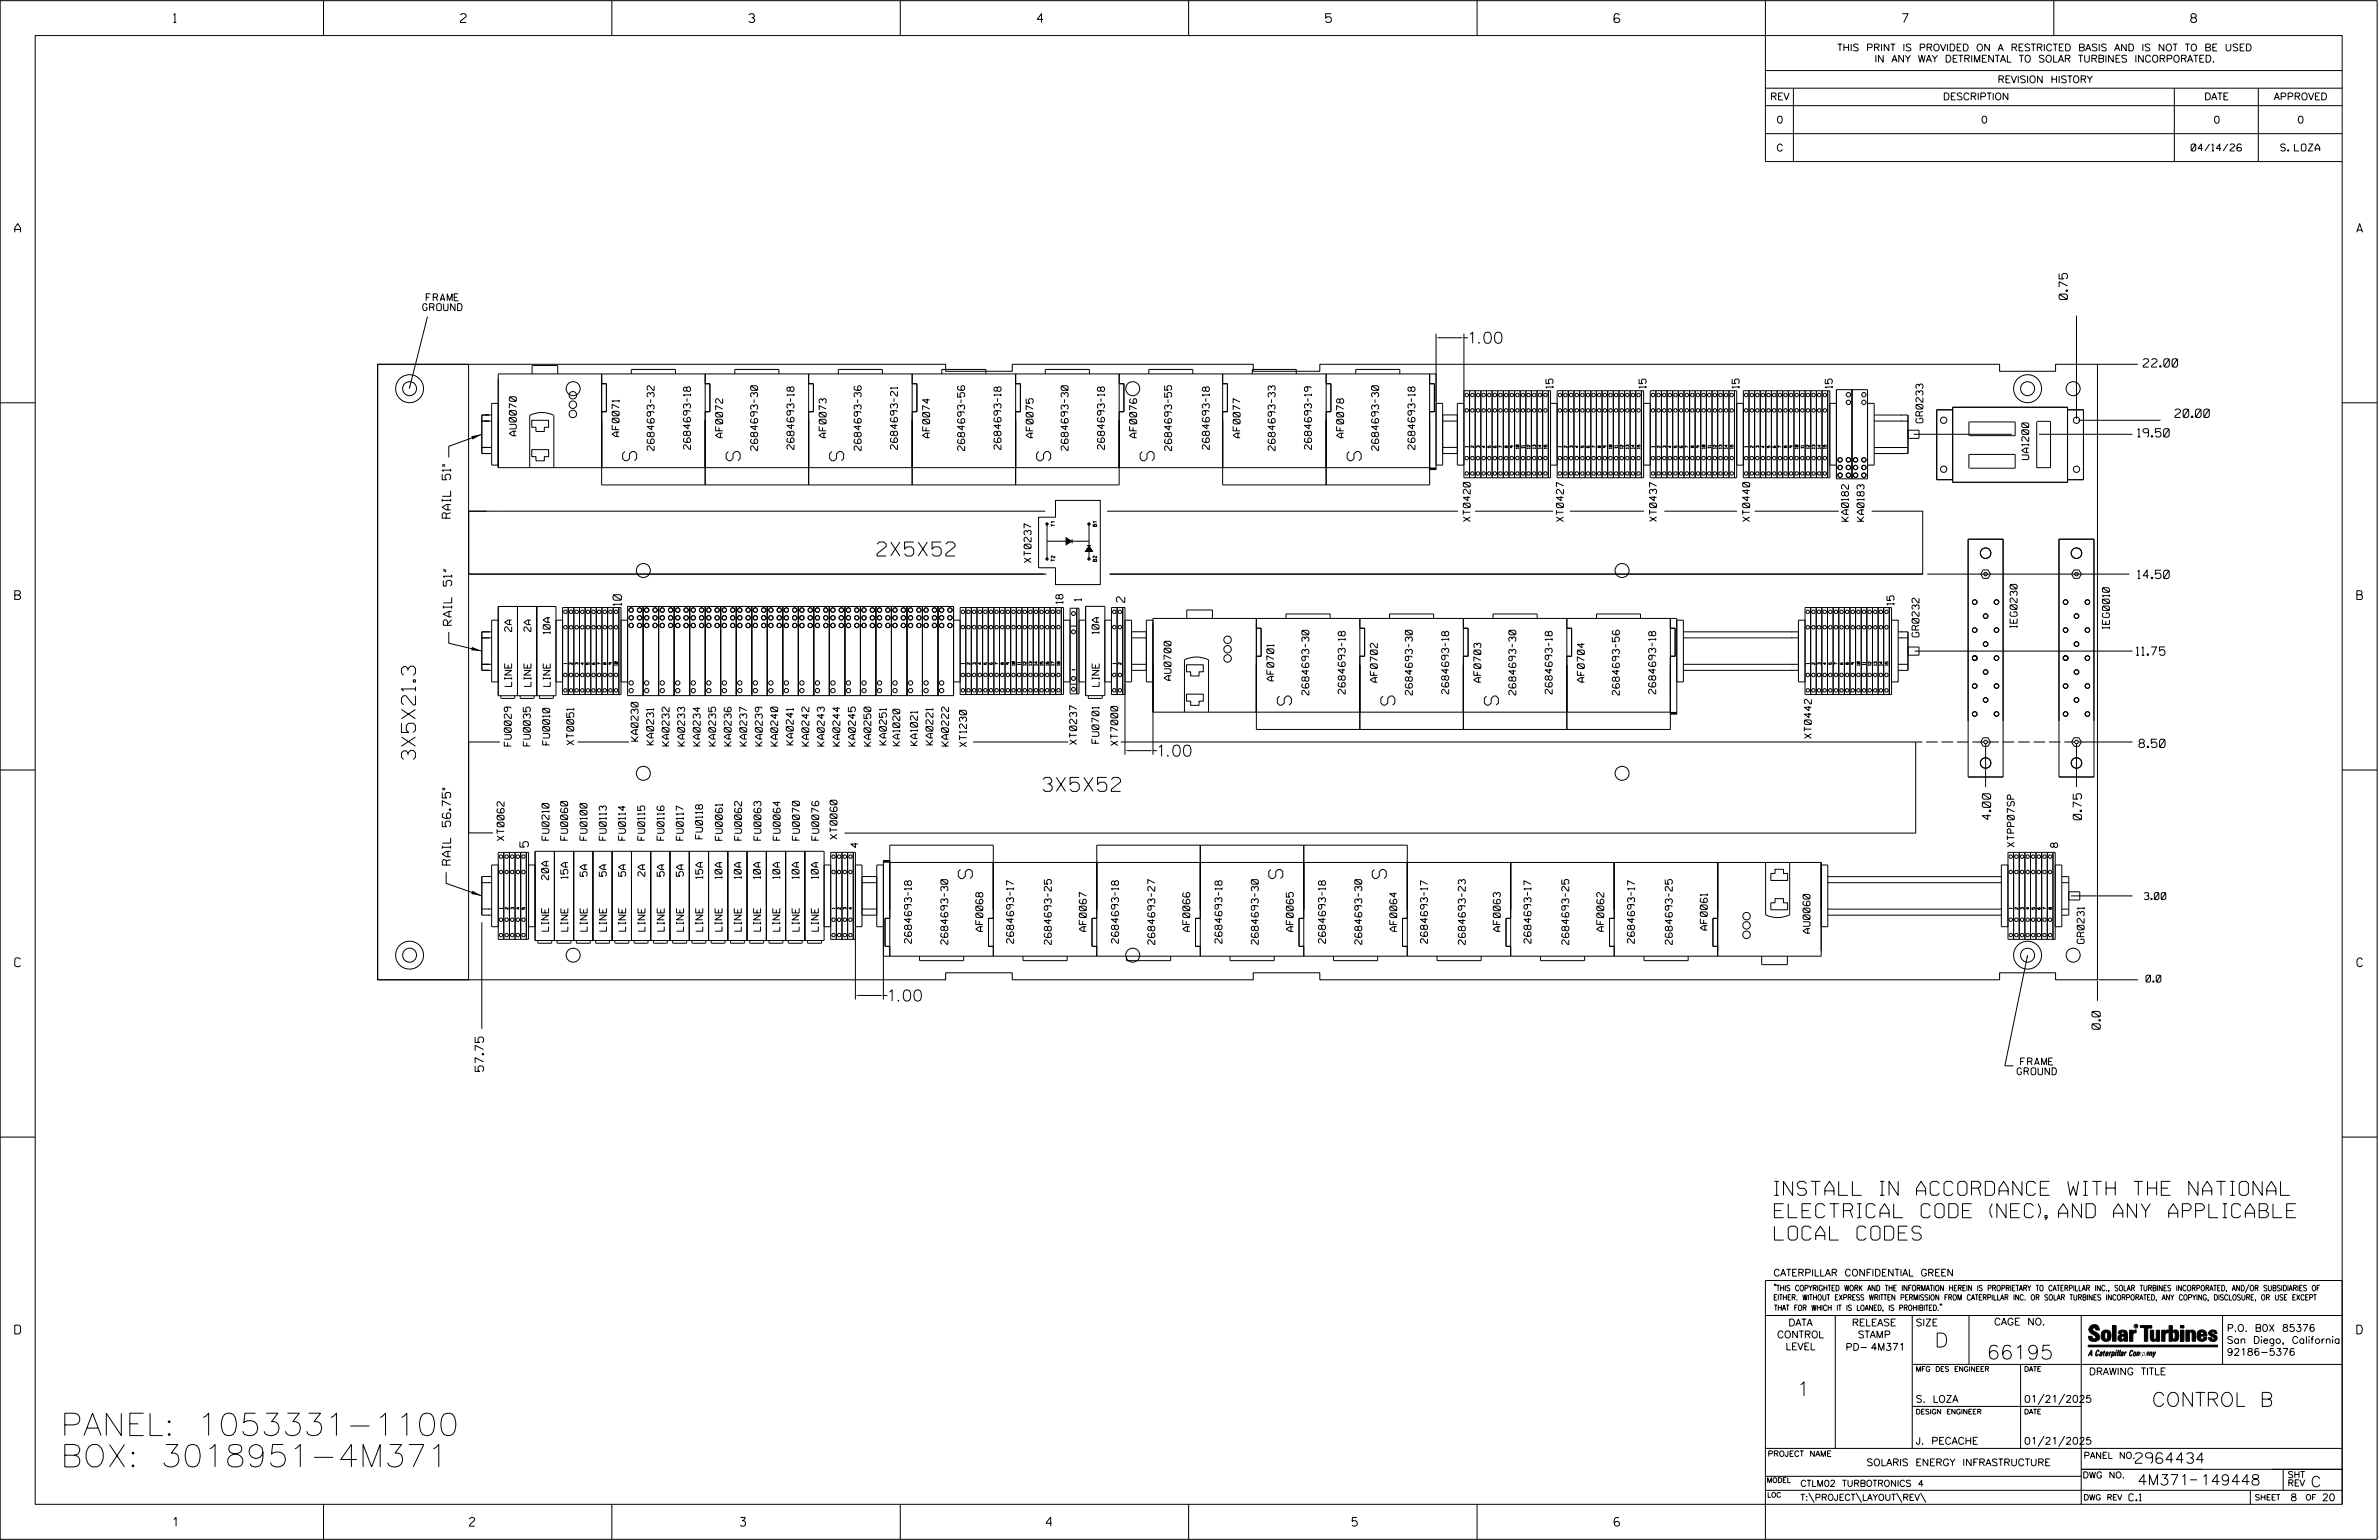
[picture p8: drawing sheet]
<svg xmlns="http://www.w3.org/2000/svg" width="864mm" height="559mm" viewBox="0 0 864 559" stroke-linecap="round" stroke-linejoin="round" font-family="sans-serif">
<defs><g id="words">
<g font-size="8.1">
<text x="22" y="520.9">PANEL: 1053331-1100</text>
<text x="22" y="532.3">BOX: 3018951-4M371</text>
</g>
<g font-size="5.1">
<text x="231.1" y="167.2" transform="rotate(-90 231.1 167.2)">S</text>
<text x="268.7" y="167.2" transform="rotate(-90 268.7 167.2)">S</text>
<text x="306.2" y="167.2" transform="rotate(-90 306.2 167.2)">S</text>
<text x="381.4" y="167.2" transform="rotate(-90 381.4 167.2)">S</text>
<text x="419" y="167.2" transform="rotate(-90 419 167.2)">S</text>
<text x="494.1" y="167.2" transform="rotate(-90 494.1 167.2)">S</text>
<text x="318.4" y="201.7">2X5X52</text>
<text x="468.8" y="255.9" transform="rotate(-90 468.8 255.9)">S</text>
<text x="506.3" y="255.9" transform="rotate(-90 506.3 255.9)">S</text>
<text x="543.9" y="255.9" transform="rotate(-90 543.9 255.9)">S</text>
<text x="150.8" y="275.6" transform="rotate(-90 150.8 275.6)">3X5X21.3</text>
<text x="378.6" y="287.2">3X5X52</text>
<text x="347.9" y="315.5" transform="rotate(90 347.9 315.5)">S</text>
<text x="460.6" y="315.5" transform="rotate(90 460.6 315.5)">S</text>
<text x="498.2" y="315.5" transform="rotate(90 498.2 315.5)">S</text>
<text x="644.2" y="433.7">INSTALL IN ACCORDANCE WITH THE NATIONAL</text>
<text x="644.2" y="441.9">ELECTRICAL CODE (NEC), AND ANY APPLICABLE</text>
<text x="644.2" y="450">LOCAL CODES</text>
<text x="702.3" y="488.8">D</text>
<text x="721.2" y="493.2">66195</text>
<text x="652.2" y="506.5">1</text>
<text x="781.1" y="510.3">CONTROL B</text>
</g>
<g font-size="4.1">
<text x="533.6" y="124.6">1.00</text>
<text x="420.7" y="274.4">1.00</text>
<text x="322.9" y="363.3">1.00</text>
</g>
<g font-size="3.8">
<text x="775.1" y="531">2964434</text>
<text x="775.9" y="538.9">4M371</text>
<text x="798.8" y="538.9">149448</text>
<text x="838.8" y="539.5">C</text>
</g>
<g font-size="3.2">
<text x="63" y="8.2">1</text>
<text x="167.2" y="8.2">2</text>
<text x="271.8" y="8.2">3</text>
<text x="376.5" y="8.2">4</text>
<text x="481.2" y="8.2">5</text>
<text x="690.6" y="8.2">7</text>
<text x="795.3" y="8.2">8</text>
<text x="5.4" y="84.3">A</text>
<text x="855.5" y="84.3">A</text>
<text x="5.4" y="217.5">B</text>
<text x="855.6" y="217.5">B</text>
<text x="5.4" y="350.8">C</text>
<text x="855.6" y="350.8">C</text>
<text x="5.4" y="484">D</text>
<text x="855.6" y="484">D</text>
<text x="62.8" y="553.8">1</text>
<text x="170.4" y="553.8">2</text>
<text x="268.8" y="553.8">3</text>
<text x="379.8" y="553.8">4</text>
<text x="490.8" y="553.8">5</text>
<text x="585.9" y="553.8">6</text>
</g>
<text font-size="3.1" x="164" y="226.9" transform="rotate(-90 164 226.9)">RAIL 51&quot;</text>
<g font-size="3">
<text x="750.5" y="108.7" transform="rotate(-90 750.5 108.7)">0.75</text>
<text x="778" y="133.2">22.00</text>
<text x="789.5" y="151.5">20.00</text>
<text x="776" y="158.6">19.50</text>
<text x="163.6" y="188" transform="rotate(-90 163.6 188)">RAIL 51&quot;</text>
<text x="776" y="210">14.50</text>
<text x="225.6" y="219.8" transform="rotate(-90 225.6 219.8)">10</text>
<text x="408.3" y="218.5" transform="rotate(-90 408.3 218.5)">2</text>
<text x="775.5" y="237.8">11.75</text>
<text x="776.5" y="271.3">8.50</text>
<text x="722.6" y="297.5" transform="rotate(-90 722.6 297.5)">4.00</text>
<text x="755.6" y="297.5" transform="rotate(-90 755.6 297.5)">0.75</text>
<text x="191.8" y="307.4" transform="rotate(-90 191.8 307.4)">5</text>
<text x="163.6" y="313.9" transform="rotate(-90 163.6 313.9)">RAIL 56.75&quot;</text>
<text x="762.4" y="373.5" transform="rotate(-90 762.4 373.5)">0.0</text>
<text x="175.5" y="388.8" transform="rotate(-90 175.5 388.8)">57.75</text>
</g>
<g font-size="2.5">
<text x="666.9" y="18.5">THIS PRINT IS PROVIDED ON A RESTRICTED BASIS AND IS NOT TO BE USED</text>
<text x="680.5" y="22.6">IN ANY WAY DETRIMENTAL TO SOLAR TURBINES INCORPORATED.</text>
<text x="725.1" y="30">REVISION HISTORY</text>
<text x="642.6" y="36.3">REV</text>
<text x="705.3" y="36.3">DESCRIPTION</text>
<text x="800.2" y="36.3">DATE</text>
<text x="825.4" y="36.3">APPROVED</text>
<text x="644.9" y="44.7">0</text>
<text x="719.1" y="44.7">0</text>
<text x="803.5" y="44.7">0</text>
<text x="834" y="44.7">0</text>
<text x="644.8" y="54.8">C</text>
<text x="795.4" y="54.8">04/14/26</text>
<text x="827.9" y="54.8">S. LOZA</text>
<text x="153.4" y="112.7">GROUND</text>
<text x="154.7" y="109.2">FRAME</text>
<text x="563.7" y="140.8" transform="rotate(-90 563.7 140.8)">15</text>
<text x="597.5" y="140.8" transform="rotate(-90 597.5 140.8)">15</text>
<text x="631.3" y="140.8" transform="rotate(-90 631.3 140.8)">15</text>
<text x="665.1" y="140.8" transform="rotate(-90 665.1 140.8)">15</text>
<text x="698" y="153.4" transform="rotate(-90 698 153.4)">GR0233</text>
<text x="187.4" y="158.1" transform="rotate(-90 187.4 158.1)">AU0070</text>
<text x="224.8" y="158.4" transform="rotate(-90 224.8 158.4)">AF0071</text>
<text x="262.3" y="158.8" transform="rotate(-90 262.3 158.8)">AF0072</text>
<text x="299.9" y="158.8" transform="rotate(-90 299.9 158.8)">AF0073</text>
<text x="337.5" y="158.8" transform="rotate(-90 337.5 158.8)">AF0074</text>
<text x="375" y="158.8" transform="rotate(-90 375 158.8)">AF0075</text>
<text x="412.6" y="158.8" transform="rotate(-90 412.6 158.8)">AF0076</text>
<text x="450.2" y="158.8" transform="rotate(-90 450.2 158.8)">AF0077</text>
<text x="487.7" y="158.8" transform="rotate(-90 487.7 158.8)">AF0078</text>
<text x="237.4" y="163.4" transform="rotate(-90 237.4 163.4)">2684693-32</text>
<text x="250.6" y="163" transform="rotate(-90 250.6 163)">2684693-18</text>
<text x="275" y="163.4" transform="rotate(-90 275 163.4)">2684693-30</text>
<text x="288.2" y="163" transform="rotate(-90 288.2 163)">2684693-18</text>
<text x="312.6" y="163.4" transform="rotate(-90 312.6 163.4)">2684693-36</text>
<text x="325.8" y="163" transform="rotate(-90 325.8 163)">2684693-21</text>
<text x="350.2" y="163.5" transform="rotate(-90 350.2 163.5)">2684693-56</text>
<text x="363.4" y="163" transform="rotate(-90 363.4 163)">2684693-18</text>
<text x="387.7" y="163.4" transform="rotate(-90 387.7 163.4)">2684693-30</text>
<text x="400.9" y="163" transform="rotate(-90 400.9 163)">2684693-18</text>
<text x="425.3" y="163.5" transform="rotate(-90 425.3 163.5)">2684693-55</text>
<text x="439" y="163" transform="rotate(-90 439 163)">2684693-18</text>
<text x="462.9" y="163.4" transform="rotate(-90 462.9 163.4)">2684693-33</text>
<text x="476.1" y="163" transform="rotate(-90 476.1 163)">2684693-19</text>
<text x="500.4" y="163.4" transform="rotate(-90 500.4 163.4)">2684693-30</text>
<text x="513.6" y="163" transform="rotate(-90 513.6 163)">2684693-18</text>
<text x="736.5" y="166.8" transform="rotate(-90 736.5 166.8)">UA1200</text>
<text x="533.7" y="189.2" transform="rotate(-90 533.7 189.2)">XT0420</text>
<text x="567.5" y="189.2" transform="rotate(-90 567.5 189.2)">XT0427</text>
<text x="601.3" y="189.2" transform="rotate(-90 601.3 189.2)">XT0437</text>
<text x="635.1" y="189.2" transform="rotate(-90 635.1 189.2)">XT0440</text>
<text x="671" y="189.1" transform="rotate(-90 671 189.1)">KA0182</text>
<text x="676.7" y="189.1" transform="rotate(-90 676.7 189.1)">KA0183</text>
<text x="374.3" y="204.1" transform="rotate(-90 374.3 204.1)">XT0237</text>
<text x="385.8" y="219" transform="rotate(-90 385.8 219)">18</text>
<text x="392.6" y="218" transform="rotate(-90 392.6 218)">1</text>
<text x="687.5" y="219.5" transform="rotate(-90 687.5 219.5)">15</text>
<text x="732.2" y="227.8" transform="rotate(-90 732.2 227.8)">IEG0230</text>
<text x="185.7" y="229.1" transform="rotate(-90 185.7 229.1)">2A</text>
<text x="192.7" y="229.1" transform="rotate(-90 192.7 229.1)">2A</text>
<text x="199.7" y="230" transform="rotate(-90 199.7 230)">10A</text>
<text x="399" y="230" transform="rotate(-90 399 230)">10A</text>
<text x="696.6" y="231.1" transform="rotate(-90 696.6 231.1)">GR0232</text>
<text x="765.7" y="228.2" transform="rotate(-90 765.7 228.2)">IEG0010</text>
<text x="185.8" y="249.1" transform="rotate(-90 185.8 249.1)">LINE</text>
<text x="192.7" y="249.1" transform="rotate(-90 192.7 249.1)">LINE</text>
<text x="199.7" y="249.1" transform="rotate(-90 199.7 249.1)">LINE</text>
<text x="399" y="249.1" transform="rotate(-90 399 249.1)">LINE</text>
<text x="425.1" y="246.8" transform="rotate(-90 425.1 246.8)">AU0700</text>
<text x="462.4" y="247.1" transform="rotate(-90 462.4 247.1)">AF0701</text>
<text x="488.3" y="251.8" transform="rotate(-90 488.3 251.8)">2684693-18</text>
<text x="500" y="247.5" transform="rotate(-90 500 247.5)">AF0702</text>
<text x="525.9" y="251.8" transform="rotate(-90 525.9 251.8)">2684693-18</text>
<text x="537.6" y="247.5" transform="rotate(-90 537.6 247.5)">AF0703</text>
<text x="563.4" y="251.8" transform="rotate(-90 563.4 251.8)">2684693-18</text>
<text x="575.1" y="247.5" transform="rotate(-90 575.1 247.5)">AF0704</text>
<text x="601" y="251.8" transform="rotate(-90 601 251.8)">2684693-18</text>
<text x="475.1" y="252.2" transform="rotate(-90 475.1 252.2)">2684693-30</text>
<text x="512.7" y="252.2" transform="rotate(-90 512.7 252.2)">2684693-30</text>
<text x="550.3" y="252.2" transform="rotate(-90 550.3 252.2)">2684693-30</text>
<text x="587.8" y="252.2" transform="rotate(-90 587.8 252.2)">2684693-56</text>
<text x="231.6" y="269" transform="rotate(-90 231.6 269)">KA0230</text>
<text x="398.9" y="269.7" transform="rotate(-90 398.9 269.7)">FU0701</text>
<text x="657.5" y="267.9" transform="rotate(-90 657.5 267.9)">XT0442</text>
<text x="185.6" y="270.7" transform="rotate(-90 185.6 270.7)">FU0029</text>
<text x="192.5" y="270.7" transform="rotate(-90 192.5 270.7)">FU0035</text>
<text x="199.5" y="270.3" transform="rotate(-90 199.5 270.3)">FU0010</text>
<text x="208.3" y="270.3" transform="rotate(-90 208.3 270.3)">XT0051</text>
<text x="237.3" y="270.3" transform="rotate(-90 237.3 270.3)">KA0231</text>
<text x="242.9" y="270.7" transform="rotate(-90 242.9 270.7)">KA0232</text>
<text x="248.5" y="270.7" transform="rotate(-90 248.5 270.7)">KA0233</text>
<text x="254.2" y="270.7" transform="rotate(-90 254.2 270.7)">KA0234</text>
<text x="259.8" y="270.7" transform="rotate(-90 259.8 270.7)">KA0235</text>
<text x="265.4" y="270.7" transform="rotate(-90 265.4 270.7)">KA0236</text>
<text x="271.1" y="270.7" transform="rotate(-90 271.1 270.7)">KA0237</text>
<text x="276.7" y="270.7" transform="rotate(-90 276.7 270.7)">KA0239</text>
<text x="282.3" y="270.7" transform="rotate(-90 282.3 270.7)">KA0240</text>
<text x="288" y="270.3" transform="rotate(-90 288 270.3)">KA0241</text>
<text x="293.6" y="270.7" transform="rotate(-90 293.6 270.7)">KA0242</text>
<text x="299.2" y="270.7" transform="rotate(-90 299.2 270.7)">KA0243</text>
<text x="304.9" y="270.7" transform="rotate(-90 304.9 270.7)">KA0244</text>
<text x="310.5" y="270.7" transform="rotate(-90 310.5 270.7)">KA0245</text>
<text x="316.1" y="270.7" transform="rotate(-90 316.1 270.7)">KA0250</text>
<text x="321.8" y="270.3" transform="rotate(-90 321.8 270.3)">KA0251</text>
<text x="326.6" y="270.6" transform="rotate(-90 326.6 270.6)">KA1020</text>
<text x="333" y="270.5" transform="rotate(-90 333 270.5)">KA1021</text>
<text x="338.7" y="270.3" transform="rotate(-90 338.7 270.3)">KA0221</text>
<text x="344.3" y="270.7" transform="rotate(-90 344.3 270.7)">KA0222</text>
<text x="350.8" y="271" transform="rotate(-90 350.8 271)">XT1230</text>
<text x="390.8" y="270.1" transform="rotate(-90 390.8 270.1)">XT0237</text>
<text x="405.8" y="270.5" transform="rotate(-90 405.8 270.5)">XT7000</text>
<text x="183" y="305" transform="rotate(-90 183 305)">XT0062</text>
<text x="199.3" y="304.9" transform="rotate(-90 199.3 304.9)">FU0210</text>
<text x="206.1" y="304.9" transform="rotate(-90 206.1 304.9)">FU0060</text>
<text x="213.1" y="304.9" transform="rotate(-90 213.1 304.9)">FU0100</text>
<text x="220.1" y="304.9" transform="rotate(-90 220.1 304.9)">FU0113</text>
<text x="227.1" y="304.9" transform="rotate(-90 227.1 304.9)">FU0114</text>
<text x="234" y="304.9" transform="rotate(-90 234 304.9)">FU0115</text>
<text x="241" y="304.9" transform="rotate(-90 241 304.9)">FU0116</text>
<text x="248" y="304.9" transform="rotate(-90 248 304.9)">FU0117</text>
<text x="255" y="304.4" transform="rotate(-90 255 304.4)">FU0118</text>
<text x="262.2" y="304.9" transform="rotate(-90 262.2 304.9)">FU0061</text>
<text x="269.2" y="304.9" transform="rotate(-90 269.2 304.9)">FU0062</text>
<text x="276.2" y="304.9" transform="rotate(-90 276.2 304.9)">FU0063</text>
<text x="283.2" y="304.9" transform="rotate(-90 283.2 304.9)">FU0064</text>
<text x="290.2" y="304.9" transform="rotate(-90 290.2 304.9)">FU0070</text>
<text x="297.2" y="304.9" transform="rotate(-90 297.2 304.9)">FU0076</text>
<text x="303.9" y="304.5" transform="rotate(-90 303.9 304.5)">XT0060</text>
<text x="311.4" y="307.5" transform="rotate(-90 311.4 307.5)">4</text>
<text x="731.2" y="307.3" transform="rotate(-90 731.2 307.3)">XTPP07SP</text>
<text x="746.9" y="307.5" transform="rotate(-90 746.9 307.5)">8</text>
<text x="213.1" y="318" transform="rotate(-90 213.1 318)">5A</text>
<text x="220.1" y="318" transform="rotate(-90 220.1 318)">5A</text>
<text x="227.1" y="318" transform="rotate(-90 227.1 318)">5A</text>
<text x="234.1" y="318" transform="rotate(-90 234.1 318)">2A</text>
<text x="241.1" y="318" transform="rotate(-90 241.1 318)">5A</text>
<text x="248.1" y="318" transform="rotate(-90 248.1 318)">5A</text>
<text x="199.1" y="319.2" transform="rotate(-90 199.1 319.2)">20A</text>
<text x="206.1" y="318.8" transform="rotate(-90 206.1 318.8)">15A</text>
<text x="255.1" y="318.8" transform="rotate(-90 255.1 318.8)">15A</text>
<text x="262.1" y="318.8" transform="rotate(-90 262.1 318.8)">10A</text>
<text x="269.1" y="318.8" transform="rotate(-90 269.1 318.8)">10A</text>
<text x="276.1" y="318.8" transform="rotate(-90 276.1 318.8)">10A</text>
<text x="283.1" y="318.8" transform="rotate(-90 283.1 318.8)">10A</text>
<text x="290.1" y="318.8" transform="rotate(-90 290.1 318.8)">10A</text>
<text x="297" y="318.8" transform="rotate(-90 297 318.8)">10A</text>
<text x="778.4" y="326.4">3.00</text>
<text x="199.2" y="337.9" transform="rotate(-90 199.2 337.9)">LINE</text>
<text x="206.1" y="337.9" transform="rotate(-90 206.1 337.9)">LINE</text>
<text x="213.1" y="337.9" transform="rotate(-90 213.1 337.9)">LINE</text>
<text x="220.1" y="337.9" transform="rotate(-90 220.1 337.9)">LINE</text>
<text x="227.1" y="337.9" transform="rotate(-90 227.1 337.9)">LINE</text>
<text x="234.1" y="337.9" transform="rotate(-90 234.1 337.9)">LINE</text>
<text x="241.1" y="337.9" transform="rotate(-90 241.1 337.9)">LINE</text>
<text x="248.1" y="337.9" transform="rotate(-90 248.1 337.9)">LINE</text>
<text x="255.1" y="337.9" transform="rotate(-90 255.1 337.9)">LINE</text>
<text x="262.1" y="337.9" transform="rotate(-90 262.1 337.9)">LINE</text>
<text x="269.1" y="337.9" transform="rotate(-90 269.1 337.9)">LINE</text>
<text x="276.1" y="337.9" transform="rotate(-90 276.1 337.9)">LINE</text>
<text x="283.1" y="337.9" transform="rotate(-90 283.1 337.9)">LINE</text>
<text x="290.1" y="337.9" transform="rotate(-90 290.1 337.9)">LINE</text>
<text x="297.1" y="337.9" transform="rotate(-90 297.1 337.9)">LINE</text>
<text x="356.8" y="337.9" transform="rotate(-90 356.8 337.9)">AF0068</text>
<text x="394.3" y="337.9" transform="rotate(-90 394.3 337.9)">AF0067</text>
<text x="431.9" y="337.9" transform="rotate(-90 431.9 337.9)">AF0066</text>
<text x="469.5" y="337.9" transform="rotate(-90 469.5 337.9)">AF0065</text>
<text x="507" y="337.9" transform="rotate(-90 507 337.9)">AF0064</text>
<text x="544.6" y="337.9" transform="rotate(-90 544.6 337.9)">AF0063</text>
<text x="582.2" y="337.9" transform="rotate(-90 582.2 337.9)">AF0062</text>
<text x="619.7" y="337.5" transform="rotate(-90 619.7 337.5)">AF0061</text>
<text x="657.1" y="338.6" transform="rotate(-90 657.1 338.6)">AU0060</text>
<text x="330.9" y="342.3" transform="rotate(-90 330.9 342.3)">2684693-18</text>
<text x="344.1" y="342.6" transform="rotate(-90 344.1 342.6)">2684693-30</text>
<text x="367.9" y="342.3" transform="rotate(-90 367.9 342.3)">2684693-17</text>
<text x="381.6" y="342.7" transform="rotate(-90 381.6 342.7)">2684693-25</text>
<text x="406" y="342.3" transform="rotate(-90 406 342.3)">2684693-18</text>
<text x="419.2" y="342.7" transform="rotate(-90 419.2 342.7)">2684693-27</text>
<text x="443.6" y="342.3" transform="rotate(-90 443.6 342.3)">2684693-18</text>
<text x="456.8" y="342.6" transform="rotate(-90 456.8 342.6)">2684693-30</text>
<text x="481.1" y="342.3" transform="rotate(-90 481.1 342.3)">2684693-18</text>
<text x="494.3" y="342.6" transform="rotate(-90 494.3 342.6)">2684693-30</text>
<text x="518.2" y="342.3" transform="rotate(-90 518.2 342.3)">2684693-17</text>
<text x="531.9" y="342.7" transform="rotate(-90 531.9 342.7)">2684693-23</text>
<text x="555.8" y="342.3" transform="rotate(-90 555.8 342.3)">2684693-17</text>
<text x="569.5" y="342.7" transform="rotate(-90 569.5 342.7)">2684693-25</text>
<text x="593.3" y="342.3" transform="rotate(-90 593.3 342.3)">2684693-17</text>
<text x="607.1" y="342.7" transform="rotate(-90 607.1 342.7)">2684693-25</text>
<text x="756.6" y="342.4" transform="rotate(-90 756.6 342.4)">GR0231</text>
<text x="779" y="356.4">0.0</text>
<text x="732.2" y="390">GROUND</text>
<text x="733.5" y="386.4">FRAME</text>
<text x="643.8" y="463">CATERPILLAR CONFIDENTIAL GREEN</text>
<text x="645.1" y="485.5">CONTROL</text>
<text x="649.2" y="481.1">DATA</text>
<text x="672.3" y="481.1">RELEASE</text>
<text x="674.4" y="485.5">STAMP</text>
<text x="695.4" y="481.1">SIZE</text>
<text x="723.8" y="480.8">CAGE NO.</text>
<text x="808.4" y="483.1">P.O. B0X 85376</text>
<text x="648.2" y="489.8">LEVEL</text>
<text x="669.9" y="490">PD- 4M371</text>
<text x="808.4" y="487.5">San Diego, California</text>
<text x="808.4" y="491.8">92186-5376</text>
<text x="758.3" y="498.9">DRAWING TITLE</text>
<text x="695.4" y="508.9">S. LOZA</text>
<text x="734.8" y="508.9">01/21/2025</text>
<text x="695.4" y="524.1">J. PECACHE</text>
<text x="734.8" y="524.1">01/21/2025</text>
<text x="677.6" y="531.9">SOLARIS ENERGY INFRASTRUCTURE</text>
<text x="772.8" y="544.6">C.1</text>
<text x="831.4" y="544.6">8</text>
<text x="842.9" y="544.6">20</text>
</g>
<g font-size="2.3">
<text x="756.4" y="529.2">PANEL NO.</text>
<text x="653.5" y="539.4">CTLM02 TURBOTRONICS 4</text>
<text x="756" y="536.3">DWG NO.</text>
<text x="830.4" y="539.3">REV</text>
<text x="830.4" y="536.2">SHT</text>
<text x="653.5" y="544.5">T:\PROJECT\LAYOUT\REV\</text>
</g>
<g font-size="2">
<text x="643.8" y="468.4">&quot;THIS COPYRIGHTED WORK AND THE INFORMATION HEREIN IS PROPRIETARY TO CATERPILLAR INC., SOLAR TURBINES INCORPORATED, AND/OR SUBSIDIARIES OF</text>
<text x="643.8" y="471.8">EITHER. WITHOUT EXPRESS WRITTEN PERMISSION FROM CATERPILLAR INC. OR SOLAR TURBINES INCORPORATED, ANY COPYING, DISCLOSURE, OR USE EXCEPT</text>
<text x="644" y="475.6">THAT FOR WHICH IT IS LOANED, IS PROHIBITED.&quot;</text>
<text x="641.7" y="528.5">PROJECT NAME</text>
<text x="756.3" y="544.3">DWG REV</text>
<text x="818.5" y="544.3">SHEET</text>
<text x="836.9" y="544.3">OF</text>
</g>
<g font-size="1.8">
<text x="695.4" y="497.6">MFG DES ENGINEER</text>
<text x="734.8" y="497.6">DATE</text>
<text x="695.4" y="513.1">DESIGN ENGINEER</text>
<text x="734.8" y="513.1">DATE</text>
<text x="641.3" y="538">MODEL</text>
<text x="641.5" y="543.3">LOC</text>
</g>
<g font-size="1.3">
<text x="382.9" y="191" transform="rotate(-90 382.9 191)">T1</text>
<text x="398.1" y="191" transform="rotate(-90 398.1 191)">B1</text>
<text x="382.9" y="203.7" transform="rotate(-90 382.9 203.7)">T2</text>
<text x="398.1" y="203.7" transform="rotate(-90 398.1 203.7)">B2</text>
</g>
<g font-size="1">
<text x="533" y="162.3" transform="rotate(-90 533 162.3)">1</text>
<text x="535" y="162.4" transform="rotate(-90 535 162.4)">2</text>
<text x="537" y="162.4" transform="rotate(-90 537 162.4)">3</text>
<text x="539.1" y="162.4" transform="rotate(-90 539.1 162.4)">4</text>
<text x="541.1" y="162.4" transform="rotate(-90 541.1 162.4)">5</text>
<text x="543.2" y="162.4" transform="rotate(-90 543.2 162.4)">6</text>
<text x="545.2" y="162.4" transform="rotate(-90 545.2 162.4)">7</text>
<text x="547.2" y="162.4" transform="rotate(-90 547.2 162.4)">8</text>
<text x="549.3" y="162.4" transform="rotate(-90 549.3 162.4)">9</text>
<text x="551.3" y="162.8" transform="rotate(-90 551.3 162.8)">10</text>
<text x="553.4" y="162.6" transform="rotate(-90 553.4 162.6)">11</text>
<text x="555.4" y="162.8" transform="rotate(-90 555.4 162.8)">12</text>
<text x="557.4" y="162.8" transform="rotate(-90 557.4 162.8)">13</text>
<text x="559.5" y="162.8" transform="rotate(-90 559.5 162.8)">14</text>
<text x="561.5" y="162.8" transform="rotate(-90 561.5 162.8)">15</text>
<text x="566.8" y="162.3" transform="rotate(-90 566.8 162.3)">1</text>
<text x="568.8" y="162.4" transform="rotate(-90 568.8 162.4)">2</text>
<text x="570.8" y="162.4" transform="rotate(-90 570.8 162.4)">3</text>
<text x="572.9" y="162.4" transform="rotate(-90 572.9 162.4)">4</text>
<text x="574.9" y="162.4" transform="rotate(-90 574.9 162.4)">5</text>
<text x="579" y="162.4" transform="rotate(-90 579 162.4)">7</text>
<text x="581" y="162.4" transform="rotate(-90 581 162.4)">8</text>
<text x="583.1" y="162.4" transform="rotate(-90 583.1 162.4)">9</text>
<text x="585.1" y="162.8" transform="rotate(-90 585.1 162.8)">10</text>
<text x="587.2" y="162.6" transform="rotate(-90 587.2 162.6)">11</text>
<text x="589.2" y="162.8" transform="rotate(-90 589.2 162.8)">12</text>
<text x="591.2" y="162.8" transform="rotate(-90 591.2 162.8)">13</text>
<text x="593.3" y="162.8" transform="rotate(-90 593.3 162.8)">14</text>
<text x="595.3" y="162.8" transform="rotate(-90 595.3 162.8)">15</text>
<text x="600.6" y="162.3" transform="rotate(-90 600.6 162.3)">1</text>
<text x="602.6" y="162.4" transform="rotate(-90 602.6 162.4)">2</text>
<text x="604.6" y="162.4" transform="rotate(-90 604.6 162.4)">3</text>
<text x="606.7" y="162.4" transform="rotate(-90 606.7 162.4)">4</text>
<text x="608.7" y="162.4" transform="rotate(-90 608.7 162.4)">5</text>
<text x="612.8" y="162.4" transform="rotate(-90 612.8 162.4)">7</text>
<text x="614.8" y="162.4" transform="rotate(-90 614.8 162.4)">8</text>
<text x="616.9" y="162.4" transform="rotate(-90 616.9 162.4)">9</text>
<text x="618.9" y="162.8" transform="rotate(-90 618.9 162.8)">10</text>
<text x="621" y="162.6" transform="rotate(-90 621 162.6)">11</text>
<text x="623" y="162.8" transform="rotate(-90 623 162.8)">12</text>
<text x="625.1" y="162.8" transform="rotate(-90 625.1 162.8)">13</text>
<text x="627.1" y="162.8" transform="rotate(-90 627.1 162.8)">14</text>
<text x="629.1" y="162.8" transform="rotate(-90 629.1 162.8)">15</text>
<text x="634.4" y="162.3" transform="rotate(-90 634.4 162.3)">1</text>
<text x="636.4" y="162.4" transform="rotate(-90 636.4 162.4)">2</text>
<text x="638.5" y="162.4" transform="rotate(-90 638.5 162.4)">3</text>
<text x="640.5" y="162.4" transform="rotate(-90 640.5 162.4)">4</text>
<text x="642.5" y="162.4" transform="rotate(-90 642.5 162.4)">5</text>
<text x="644.6" y="162.4" transform="rotate(-90 644.6 162.4)">6</text>
<text x="648.7" y="162.4" transform="rotate(-90 648.7 162.4)">8</text>
<text x="650.7" y="162.4" transform="rotate(-90 650.7 162.4)">9</text>
<text x="652.7" y="162.8" transform="rotate(-90 652.7 162.8)">10</text>
<text x="654.8" y="162.6" transform="rotate(-90 654.8 162.6)">11</text>
<text x="656.8" y="162.8" transform="rotate(-90 656.8 162.8)">12</text>
<text x="658.9" y="162.8" transform="rotate(-90 658.9 162.8)">13</text>
<text x="660.9" y="162.8" transform="rotate(-90 660.9 162.8)">14</text>
<text x="662.9" y="162.8" transform="rotate(-90 662.9 162.8)">15</text>
<text x="205.8" y="240.9" transform="rotate(-90 205.8 240.9)">1</text>
<text x="207.8" y="241.1" transform="rotate(-90 207.8 241.1)">2</text>
<text x="209.8" y="241.1" transform="rotate(-90 209.8 241.1)">3</text>
<text x="211.9" y="241.1" transform="rotate(-90 211.9 241.1)">4</text>
<text x="213.9" y="241.1" transform="rotate(-90 213.9 241.1)">5</text>
<text x="216" y="241.1" transform="rotate(-90 216 241.1)">6</text>
<text x="218" y="241.1" transform="rotate(-90 218 241.1)">7</text>
<text x="220" y="241.1" transform="rotate(-90 220 241.1)">8</text>
<text x="222.1" y="241.1" transform="rotate(-90 222.1 241.1)">9</text>
<text x="224.1" y="241.4" transform="rotate(-90 224.1 241.4)">10</text>
<text x="350.1" y="240.9" transform="rotate(-90 350.1 240.9)">1</text>
<text x="352.1" y="241.1" transform="rotate(-90 352.1 241.1)">2</text>
<text x="354.1" y="241.1" transform="rotate(-90 354.1 241.1)">3</text>
<text x="356.2" y="241.1" transform="rotate(-90 356.2 241.1)">4</text>
<text x="358.2" y="241.1" transform="rotate(-90 358.2 241.1)">5</text>
<text x="362.3" y="241.1" transform="rotate(-90 362.3 241.1)">7</text>
<text x="364.3" y="241.1" transform="rotate(-90 364.3 241.1)">8</text>
<text x="366.4" y="241.1" transform="rotate(-90 366.4 241.1)">9</text>
<text x="368.4" y="241.4" transform="rotate(-90 368.4 241.4)">10</text>
<text x="370.5" y="241.3" transform="rotate(-90 370.5 241.3)">11</text>
<text x="372.5" y="241.4" transform="rotate(-90 372.5 241.4)">12</text>
<text x="374.5" y="241.4" transform="rotate(-90 374.5 241.4)">13</text>
<text x="376.6" y="241.4" transform="rotate(-90 376.6 241.4)">14</text>
<text x="378.6" y="241.4" transform="rotate(-90 378.6 241.4)">15</text>
<text x="380.7" y="241.4" transform="rotate(-90 380.7 241.4)">16</text>
<text x="382.7" y="241.4" transform="rotate(-90 382.7 241.4)">17</text>
<text x="384.7" y="241.4" transform="rotate(-90 384.7 241.4)">18</text>
<text x="390.2" y="243.2" transform="rotate(-90 390.2 243.2)">1</text>
<text x="405" y="240.9" transform="rotate(-90 405 240.9)">1</text>
<text x="407" y="241.1" transform="rotate(-90 407 241.1)">2</text>
<text x="656.8" y="240.9" transform="rotate(-90 656.8 240.9)">1</text>
<text x="658.8" y="241.1" transform="rotate(-90 658.8 241.1)">2</text>
<text x="660.8" y="241.1" transform="rotate(-90 660.8 241.1)">3</text>
<text x="662.9" y="241.1" transform="rotate(-90 662.9 241.1)">4</text>
<text x="664.9" y="241.1" transform="rotate(-90 664.9 241.1)">5</text>
<text x="667" y="241.1" transform="rotate(-90 667 241.1)">7</text>
<text x="669" y="241.1" transform="rotate(-90 669 241.1)">6</text>
<text x="671" y="241.1" transform="rotate(-90 671 241.1)">8</text>
<text x="673.1" y="241.1" transform="rotate(-90 673.1 241.1)">9</text>
<text x="675.1" y="241.4" transform="rotate(-90 675.1 241.4)">10</text>
<text x="677.2" y="241.3" transform="rotate(-90 677.2 241.3)">11</text>
<text x="679.2" y="241.4" transform="rotate(-90 679.2 241.4)">12</text>
<text x="681.2" y="241.4" transform="rotate(-90 681.2 241.4)">13</text>
<text x="683.3" y="241.4" transform="rotate(-90 683.3 241.4)">14</text>
<text x="685.3" y="241.4" transform="rotate(-90 685.3 241.4)">15</text>
<text x="182.4" y="329.8" transform="rotate(-90 182.4 329.8)">1</text>
<text x="184.4" y="329.9" transform="rotate(-90 184.4 329.9)">2</text>
<text x="186.5" y="329.9" transform="rotate(-90 186.5 329.9)">3</text>
<text x="188.5" y="329.9" transform="rotate(-90 188.5 329.9)">4</text>
<text x="190.5" y="329.9" transform="rotate(-90 190.5 329.9)">5</text>
<text x="303.1" y="329.8" transform="rotate(-90 303.1 329.8)">1</text>
<text x="305.1" y="329.9" transform="rotate(-90 305.1 329.9)">2</text>
<text x="307.2" y="329.9" transform="rotate(-90 307.2 329.9)">3</text>
<text x="309.2" y="329.9" transform="rotate(-90 309.2 329.9)">4</text>
<text x="730.4" y="329.8" transform="rotate(-90 730.4 329.8)">1</text>
<text x="732.5" y="329.9" transform="rotate(-90 732.5 329.9)">2</text>
<text x="734.5" y="329.9" transform="rotate(-90 734.5 329.9)">3</text>
<text x="736.6" y="329.9" transform="rotate(-90 736.6 329.9)">4</text>
<text x="738.6" y="329.9" transform="rotate(-90 738.6 329.9)">5</text>
<text x="740.6" y="329.9" transform="rotate(-90 740.6 329.9)">6</text>
<text x="742.7" y="329.9" transform="rotate(-90 742.7 329.9)">7</text>
<text x="744.7" y="329.9" transform="rotate(-90 744.7 329.9)">8</text>
</g>
<text font-size=".9" x="775.1" y="481.7">R</text>
</g></defs>
<g fill="none" stroke="#000" stroke-width=".36">
<path d="M.1 .2h862.8v558.4h-862.8zM12.8 12.9h837.4v533h-837.4zM117.4 .2v12.7M222.1 .2v12.7M326.8 .2v12.7M431.5 .2v12.7M536.2 .2v12.7M587.9 5.5l-.5-.5h-1l-.5 1v1.7l.5 .4h1l.6-.4v-.6l-.6-.5h-1l-.5 .5M640.9 .2v58.4h209.3M745.6 .2v12.7M640.9 25.6h209.3M640.9 32h209.3"/>
<path d="M640.9 38.3h209.3M651 32v26.6M789.3 32v26.6M819.8 32v26.6M640.9 48.5h209.3M155.2 114.9l-6.6 26.1M753.8 114.5v37.5M137.1 132.2h33v223.3h-33zM137.1 132.2h206.2v2.5h24.2v-2.5h87.4v2.5h24.2v-2.5h246.8v2.5h20.3v-2.5h15.2v223.3h-15.2v-2.5h-20.3v2.5h-246.8v-2.5h-24.2v2.5h-87.4v-2.5h-24.2v2.5h-206.2zM193.1 135.7v-3.1h9.4v3.1M218.4 139.2h1.7v10.2h-1.7M218.4 135.7v40.3h187.9v-40.3"/>
<path d="M229.2 135.7v-1.6h16v1.6M256 139.2h1.7v10.2h-1.7M256 135.7v40.3M266.7 135.7v-1.6h16.1v1.6M293.5 139.2h1.8v10.2h-1.8M293.5 135.7v40.3M304.3 135.7v-1.6h16v1.6M331.1 139.2h1.7v10.2h-1.7M331.1 135.7v40.3M341.9 135.7v-1.6h16v1.6M368.7 139.2h1.7v10.2h-1.7M368.7 135.7v40.3"/>
<path d="M379.4 135.7v-1.6h16.1v1.6M406.3 139.2h1.7v10.2h-1.7M417 135.7v-1.6h16v1.6M443.8 139.2h1.8v10.2h-1.8M454.6 135.7v-1.6h16v1.6M481.4 139.2h1.7v10.2h-1.7M481.4 135.7v40.3M492.2 135.7v-1.6h15.9v1.6M519 135.7v40.3h-75.2v-40.3M519 139.2h1.7v10.2h-1.7M521.3 121.1v49.3M521.3 135.7h-340.4v34h338.1"/>
<path d="M522.7 122.6h7.3M531.4 122.6h1.5M531.4 121.1v52.3h31.5v-31.6h-31.5M761.4 132.2h14.7M.1 146.2h12.7M174.9 157.6l-12 4.4v4M174.9 152.8h3.6M178.5 150.6h-3.6v14h3.6M180.9 146.4h-2.4v22.4h2.4M193 152.5h6.1v2.5h-1.5v1.6h-3v-1.6h-1.6zM521.3 146.4h2.4v22.4h-2.4M523.7 152.8h5.3"/>
<path d="M523.7 150.6h5.3M531.4 146.4h-2.4v22.4h2.4M533.5 141.8v31.6M535.5 141.8v31.6M537.6 141.8v31.6M539.6 141.8v31.6M541.7 141.8v31.6M543.7 141.8v31.6M545.7 141.8v31.6M547.8 141.8v31.6M549.8 141.8v31.6M551.9 141.8v31.6"/>
<path d="M553.9 141.8v31.6M555.9 141.8v31.6M558 141.8v31.6M560 141.8v31.6M562 141.8v31.6M562.9 146.4h2.4M565.3 141.8h31.4v31.6h-31.4zM567.3 141.8v31.6M569.3 141.8v31.6M571.4 141.8v31.6M573.4 141.8v31.6M575.5 141.8v31.6"/>
<path d="M577.5 141.8v31.6M579.5 141.8v31.6M581.6 141.8v31.6M583.6 141.8v31.6M585.6 141.8v31.6M587.7 141.8v31.6M589.7 141.8v31.6M591.7 141.8v31.6M593.8 141.8v31.6M595.8 141.8v31.6M596.7 146.4h2.4M599.1 141.8h31.3v31.6h-31.3z"/>
<path d="M601.1 141.8v31.6M603.1 141.8v31.6M605.2 141.8v31.6M607.2 141.8v31.6M609.2 141.8v31.6M611.3 141.8v31.6M613.3 141.8v31.6M615.4 141.8v31.6M617.4 141.8v31.6M619.4 141.8v31.6M621.5 141.8v31.6M623.5 141.8v31.6"/>
<path d="M625.6 141.8v31.6M627.6 141.8v31.6M629.6 141.8v31.6M630.4 146.4h2.4M632.8 141.8h31.4v31.6h-31.4zM634.9 141.8v31.6M636.9 141.8v31.6M639 141.8v31.6M641 141.8v31.6M643 141.8v31.6M645.1 141.8v31.6M647.1 141.8v31.6"/>
<path d="M649.2 141.8v31.6M651.2 141.8v31.6M653.2 141.8v31.6M655.3 141.8v31.6M657.3 141.8v31.6M659.4 141.8v31.6M661.4 141.8v31.6M663.5 141.8v31.6M664.2 146.4h2.4M666.6 141.4h11.3v32.3h-11.3zM672.3 141.4v32.3M677.9 146.4h2.4v22.4h-2.4"/>
<path d="M680.3 152.8h12.3M680.3 150.6h12.3v14h-12.3M692.6 156.1h4v3h-4M694.7 157.6h35.6M708.8 148.7h-5.7v25.4h5.7M708.8 147.8h41.7v27.2h-41.7zM714.9 158.1h16.6v-5h-16.8v5M739.4 152.9h5v16.8h-5v-16.6M740.2 157.6h33.9M750.5 148.7h5.8v25.4h-5.8M754.5 152.5h29.8M850.2 146.2h12.7"/>
<path d="M178.5 162.3l-3.6 .1M192.3 169.7v-19a9.9 9.9 0 0 1 8.7 0v19M193 163.2h6.1v2.5h-1.5v1.5h-3v-1.5h-1.6zM519 169.8l2.3 .6h-2.3l2.3-.6zM523.7 164.6h5.3M523.7 162.3h5.3M562.9 168.8h2.4M576.1 161.8l-.2 .5 .4 .2h.5l.2-.5h-.6l.2 .5M596.7 168.8h2.4M609.9 161.8l-.2 .5 .4 .2h.5l.2-.5h-.5l.1 .5M630.4 168.8h2.4M646.6 162.3l-1-.5v.7"/>
<path d="M664.2 168.8h2.4M680.3 162.4h12.3M714.9 169.9h16.6v-5h-16.8v5M176.7 185.5h-6.6v22.8h208.9M377 187.7h6.2v-6.1h16.2v30.5h-16.2v-6.1h-6.2zM379.4 185.5h-209.3v22.8h209.8M380.1 196.4h15.2M380.1 190.4v12.1M389.2 195.7v1.5M394.5 197.9h1.6M395.3 190.4v12.1M401.9 185.5h127.4"/>
<path d="M535.4 185.5h28.4M569.9 185.5h26.9M604.2 185.5h26.3M637 185.5h30.5M679.5 185.5h18.5v22.8h-295.2h295.2M714.4 195.7h12.7v86.2h-12.7zM747.4 195.7h12.7v86.2h-12.7zM699.6 208.3h73.4M719.9 206.8h1.8l.9 1.5-.9 1.6h-1.8l-.9-1.6zM752.9 206.8h1.8l.9 1.5-.9 1.6h-1.8l-.9-1.6zM162.9 229.3v4.1l12 2.9M174.9 231.5h3.6"/>
<path d="M178.5 229.3h-3.6v13.9h3.6M180.9 225h-2.4v22.4h2.4M180.9 220.1h20.9v32.3h-20.9zM187.9 220.1v32.3M194.8 220.1v32.3M201.8 225h2.4M204.2 220.5h21.2v31.5h-21.2zM206.3 220.5v31.5M208.3 220.5v31.5M210.4 220.5v31.5M212.4 220.5v31.5M214.5 220.5v31.5"/>
<path d="M216.5 220.5v31.5M218.5 220.5v31.5M220.6 220.5v31.5M222.6 220.5v31.5M224.6 220.5v31.5M225.4 225h2.4M227.8 220.1h118.3v32.3h-118.3zM233.5 220.1v32.3M239.1 220.1v32.3M244.7 220.1v32.3M250.4 220.1v32.3M256 220.1v32.3"/>
<path d="M261.6 220.1v32.3M267.3 220.1v32.3M272.9 220.1v32.3M278.5 220.1v32.3M284.2 220.1v32.3M289.8 220.1v32.3M295.4 220.1v32.3M301.1 220.1v32.3M306.7 220.1v32.3M312.3 220.1v32.3M318 220.1v32.3M323.6 220.1v32.3"/>
<path d="M329.2 220.1v32.3M334.9 220.1v32.3M340.5 220.1v32.3M346.1 225h2.4M348.5 220.5h37.6v31.5h-37.6zM350.6 220.5v31.5M352.6 220.5v31.5M354.6 220.5v31.5M356.7 220.5v31.5M358.7 220.5v31.5M360.8 220.5v31.5M362.8 220.5v31.5"/>
<path d="M364.8 220.5v31.5M366.9 220.5v31.5M368.9 220.5v31.5M371 220.5v31.5M373 220.5v31.5M375.1 220.5v31.5M377.1 220.5v31.5M379.1 220.5v31.5M381.2 220.5v31.5M383.2 220.5v31.5M385.3 220.5v31.5M386.1 225h2.3"/>
<path d="M388.4 220.7h3.3v31.1h-3.3zM388.4 227.2h2.5M390.9 220.7v31.1M391.7 225h2.4M394.1 220h7v32.4h-7zM401.1 225h2.4M405.5 220.5v31.5M407.6 220.5v31.5M408.4 225h2.4v22.4h-2.4M410.8 229.2h5.3M410.8 231.5h5.3M418.5 225h-2.4v22.4h2.4"/>
<path d="M430.8 224.4v-3.1h9.3v3.1M456.1 224.4v40.3h150.3v-40.3M456.1 228h1.7v10.1h-1.7M466.8 224.4v-1.6h16v1.6M493.6 228h1.8v10.1h-1.8M493.6 224.4v40.3M504.4 224.4v-1.6h16v1.6M531.2 228h1.7v10.1h-1.7M531.2 224.4v40.3M542 224.4v-1.6h16v1.6M568.8 228h1.7v10.1h-1.7M568.8 224.4v40.3"/>
<path d="M579.5 224.4v-1.6h16v1.6M606.4 228h1.7v10.1h-1.7M608.7 225h2.4v22.4h-2.4M611.1 229.3h41.8M611.1 231.5h41.8M655.2 220.5h31.4v31.5h-31.4zM655.2 225h-2.3v22.4h2.3M657.3 220.5v31.5M659.3 220.5v31.5M661.4 220.5v31.5M663.4 220.5v31.5M665.4 220.5v31.5"/>
<path d="M667.5 220.5v31.5M669.5 220.5v31.5M671.5 220.5v31.5M673.6 220.5v31.5M675.6 220.5v31.5M677.7 220.5v31.5M679.7 220.5v31.5M681.8 220.5v31.5M683.8 220.5v31.5M685.8 220.5v31.5M686.6 225h2.4v22.4h-2.4zM689 229.3h3.6v13.9h-3.6"/>
<path d="M689 231.5h3.6M692.6 234.8h4v2.9h-4M695 236.3h79.1M174.9 241.1h3.6M181.8 252.4l.2 1h4.7l.2-1M188.8 252.4l.2 1h4.7l.2-1M195.8 252.4l.2 1h4.7l.2-1M201.8 247.4h2.4M225.4 247.4h2.4M346.1 247.4h2.4M359.4 240.5l-.2 .4 .4 .2h.5l.2-.5h-.5l.1 .5M386.1 247.4h2.3"/>
<path d="M388.4 248.2h2.5M391.7 247.4h2.4M395.1 252.4l.2 1h4.6l.2-1M401.1 247.4h2.4M408.4 252h-4.9v-31.5h4.9v53.4M410.8 241.1h5.3M410.8 243.2h5.3M418.5 258.4h187.9M430 258.4v-19a9.9 9.9 0 0 1 8.7 0v19M430.7 241.2h6.1v2.6h-1.5v1.5h-3.1v-1.5h-1.5zM430.7 251.9h6.1v2.5h-1.5v1.5h-3.1v-1.5h-1.5zM606.4 258.5l2.3 .6h-2.3l2.3-.6z"/>
<path d="M608.7 259.1v-34.7h-190.2v49.5M611.1 241.1h41.8M611.1 243.2h41.8M689 241.1h3.6M.1 279.4h12.7M181.4 269.2h-11.3v33h8.9M209.7 269.2h18.7M353.2 269.2h34.5M406.9 269.2h288.5v33.1h-388.8M409.8 272.4h7.3M418.5 272.4h1.5M719.9 267.7h1.8l.9 1.5-.9 1.6h-1.8l-.9-1.6z"/>
<path d="M720.8 269.9v15.7M752.9 267.7h1.8l.9 1.5-.9 1.6h-1.8l-.9-1.6zM753.8 269.9v15.7M754.4 269.2h19.7M850.2 279.4h12.7M162 316.5v4l12.9 4.6M178.5 318.1h-3.6v14h3.6M180.9 313.9h-2.4v22.4h2.4M180.9 309.3h11v31.6h-11zM182.9 309.3v31.6M184.9 309.3v31.6M187 309.3v31.6"/>
<path d="M189 309.3v31.6M191.1 309.3v31.6M191.9 313.9h2.3M194.2 308.9h105v32.4h-105zM201.3 308.9v32.4M208.2 308.9v32.4M215.2 308.9v32.4M222.2 308.9v32.4M229.2 308.9v32.4M236.2 308.9v32.4M243.2 308.9v32.4M250.2 308.9v32.4"/>
<path d="M257.2 308.9v32.4M264.2 308.9v32.4M271.2 308.9v32.4M278.2 308.9v32.4M285.2 308.9v32.4M292.2 308.9v32.4M299.2 313.9h2.4M303.6 309.3v31.6M305.6 309.3v31.6M307.7 309.3v31.6M309.7 309.3v31.6M310.5 313.9h2.4v22.4h-2.4"/>
<path d="M312.9 318.1h5.4M320.7 312.2v50.5M320.7 312.2l2.3 .6h-2.3l2.3-.6zM320.7 313.9h-2.4v22.4h2.4M323 312.9h338.1v34.1h-340.4M435.7 306.7v40.3M473.3 306.7v40.3M548.4 312.9v34.1M586 312.9v34.1M623.5 312.9v34.1M640.9 312.9v19a9.9 9.9 0 0 0 8.8 0v-19M642.8 316.9h1.5v-1.5h3.1v1.5h1.5v2.6h-6.1z"/>
<path d="M661.1 313.9h2.4v22.4h-2.4M663.5 318.1h63M728.9 313.9h-2.4v22.4h2.4M728.9 309.3h17.2v31.6h-17.2zM731 309.3v31.6M733 309.3v31.6M735 309.3v31.6M737.1 309.3v31.6M739.1 309.3v31.6M741.2 309.3v31.6M743.2 309.3v31.6M745.2 309.3v31.6"/>
<path d="M746.1 313.9h2.4v22.4h-2.4M748.5 318.1h2.5v14h-2.5M174.9 334.6v38.7M174.9 320.3h3.6M174.9 329.8h3.6M191.9 336.3h2.3M299.2 336.3h2.4M312.9 320.3h5.4M312.9 332.1h5.4M312.9 329.8h5.4M323 333.2h-1.7v10.2h1.7M360.6 333.2h-1.8v10.2h1.8"/>
<path d="M398.1 333.2h-1.7v10.2h1.7M435.7 333.2h-1.7v10.2h1.7M473.3 333.2h-1.7v10.2h1.7M510.9 333.2h-1.8v10.2h1.8M548.4 333.2h-1.7v10.2h1.7M586 333.2h-1.7v10.2h1.7M623.5 333.2h-1.7v10.2h1.7M642.8 327.6h1.5v-1.5h3.1v1.5h1.5v2.5h-6.1zM663.5 320.3h63M663.5 332.1h63M663.5 329.9h63M748.5 320.3h2.5"/>
<path d="M748.5 329.9h2.5M751 323.6h4v3h-4M751.8 325.1h22.3M195.2 341.3l.2 1h4.7l.2-1M202.2 341.3l.2 1h4.7l.2-1M209.2 341.3l.2 1h4.7l.2-1M216.2 341.3l.2 1h4.7l.2-1M223.2 341.3l.2 1h4.6l.2-1M230.2 341.3l.2 1h4.7l.1-1M237.2 341.3l.2 1h4.6l.3-1M244.2 341.3l.2 1h4.6l.2-1M251.2 341.3l.2 1h4.6l.2-1"/>
<path d="M258.2 341.3l.2 1h4.6l.2-1M265.2 341.3l.2 1h4.6l.2-1M272.2 341.3l.2 1h4.6l.2-1M279.2 341.3l.2 1h4.6l.2-1M286.1 341.3l.2 1h4.7l.2-1M293.2 341.3l.1 1h4.7l.2-1M310.5 340.9h-8.9v-31.6h8.9v53.4M333.8 347v1.6h16v-1.6M360.6 347v-40.3h-37.6v40.3M371.4 347v1.6h16v-1.6M398.1 347v-40.3h112.8v40.3M408.9 347v1.6h16.1v-1.6"/>
<path d="M446.5 347v1.6h16v-1.6M484.1 347v1.6h16v-1.6M521.7 347v1.6h16v-1.6M559.2 347v1.6h16v-1.6M596.8 347v1.6h16v-1.6M639.5 347v3h9.3v-3M736 346.6l-8.2 40.2h3.1M761.4 355.9v7.2M761.8 355.5h14.3M312 361.2h7.2M320.7 361.2h1.4M.1 412.6h12.7"/>
<path d="M850.2 412.6h12.7M640.9 477.3h209.3M644.2 466.1l-.1 .4M644.7 466.1l-.2 .4M666.2 477.3v48.3M694.2 477.3v48.3M704.4 473.3l-.1 .4M704.8 473.3l-.1 .4M714.8 477.3v17.8M755.5 477.3v68.6M806.8 477.3v17.8M816.5 466l-1.4 3.1"/>
<path d="M850.2 464.6h-209.3v94M850.2 464.8v81.1M694.2 495.1h156M733.5 495.1v30.5M758.6 481.4a2.02 2.02 0 0 1 3.1-.1l.5 1.3h-1.3l-.2-.6-.4-.2-.6 .1-.1 .4 .4 .7a2.46 2.46 0 0 1 2.2 2.9 2.83 2.83 0 0 1-3.8 .3l-.3-1.3h1.3l.2 .7 .6 .3 .5-.2 .2-.5-.4-.6-1.9-1.2-.4-.9zM759.2 491.3h-.7l.7-1.2v1.9h.2l-.1-2.1-1.3 2.1 .5-.5h.7M761.3 490l.3-.2 .4 .3-.1 .3-.3-.4-.4 .3-.3 1.6h.4l.4-.5-.3 .6-.4 .1-.3-.4zM762.6 490.6l.5-.1-.1 1.4h-.9a.74 .74 0 0 1 .9-.8l-.3 .7-.5 .1 .2-.5 .6-.2v-.5l-.7 .2zM763 483.2a2.17 2.17 0 0 1 3.1 0l.3 1.4-.3 1.5a2.17 2.17 0 0 1-3.1 0l-.3-1.5zM763.6 490.5l.4-.4 .2 .6h-.3l-.3 .9 .2 .4-.3-.1zM764.1 483.7l.5-.4 .4 .3v2.2l-.4 .2-.5-.2zM764.6 491.1l.6 .2v-.7l-.4-.1-.4 .6-.1 .8h.6"/>
<path d="M764.6 491.1l-.1 .8h.4M764.6 482.6v.8M764.8 490.7l.4 .1v.3h-.6zM765 491.5l-.1 .4zM766 490.5l-.5 1.5zM766 490.8l.4-.3-.4 .4M766.9 481h1.3v5.7h-1.3zM767 490.8l.5 .1-.3 .8-.4 .2zM767.3 490.5h-.5l-.5 2M767.3 490.5a.8 .8 0 0 1 .2 1 .8 .8 0 0 1-.9 .4l-.1 .6M767.3 490.5l-.1 .2M768.1 490.5l-.4 1.5z"/>
<path d="M768.2 489.9h.3l-.1 .2h-.2zM769 489.9l-.5 2.1zM769.7 489.9l-.6 2.1zM770.1 491.4l.5-.3-.5 .8zM770.4 491.9h.1M770.6 491.1l.1-.4-.7 .2 .1-.3 .6-.1 .2 .3-.5 1.1M770.6 491.1a.74 .74 0 0 0-.8 .8h.6M771 484.8h-.7l-.3 .6 .4 .7 .5-.3 .1-2.4h-.8l-.1 .4h-1.2a1.71 1.71 0 0 1 1.8-1.3 1.71 1.71 0 0 1 1.6 1.4v2.8h-1.1l-.1-.6M771 484.2l-1.5 .1a1.41 1.41 0 0 0 0 2.4l.5 .1 1.1-.7M771.2 486.1h-.1M771.4 490.5l.1 .3 .4-.3-.9 1.5zM771.5 490.8h.1"/>
<path d="M773 482.7h1.2v.5l.5-.5 .7-.1v1h-.6l-.5 .4-.1 2.7h-1.2zM773.3 490.3l.6-.4 .4 .2-.1 .4-.3-.4a1.28 1.28 0 0 0-.5 1.8l.6-.4-.1 .4-.8 .1zM774.7 490.8l.5-.3a.88 .88 0 0 1 .2 .9 .88 .88 0 0 1-.7 .7l-.2-.2zM774.8 490.9h.5l-.3 1h-.3l-.2-.2zM775.2 490.5l-.1 .2M776.8 481h4.3v.9h-1.5v4.8h-1.3M776.8 490.6l-.8 .2v-.3l-.4 1.5 .8-1.3v1.3l.3-1.2M779.3 491.1h.4M779.6 490.5h.3l-.3 1.4M779.6 490.7h.2l-.1 .4M779.7 491.1l-.1 .4M779.7 491.1l-.4 .2"/>
<path d="M780.1 492l.4-1.5 .1 .3 .3-.3 .3 .2-.3 1.3v-1.3l-.7 1.3M780.6 482.7h1.2v2.7l.1 .4 .4 .3 .4-.7v-2.7h1.2l.1 4h-1.3v-.5l-1.1 .6-.7-.3-.3-.7zM781.6 492.5l1-2-.8 1.3-.2-1.3-.2 2M784.7 482.7h1.2v.5l.5-.5 .7-.1v1h-.5l-.6 .4-.1 2.7h-1.2zM787.4 481h1.2v2a1.4 1.4 0 0 1 2.2 .2l.1 1.4-.4 1.9-1.5 .1-.4-.5v-1l.5 .9 .5-.3v-2.1l-.5-.4-.5 .7v2.8h-1.2zM791.5 482.7h1.3v4h-1.3zM791.5 481h1.3v.9h-1.3zM793.5 482.7h1.3v.4l.7-.5 1.1 .2 .4 .6v3.3h-1.2l-.3-3.4-.7 .2v3.2h-1.3zM794.8 483.1h.1M797.7 483.2a1.92 1.92 0 0 1 2.4-.5 1.92 1.92 0 0 1 1 2.1h-2.3v.8l.6 .5 .5-.3v-.5h1.2a1.83 1.83 0 0 1-2.1 1.4 1.83 1.83 0 0 1-1.5-2.1zM798.8 484.2v.6M799.1 483.4h.6l.2 .8h-1.1z"/>
<path d="M804.6 482.9a1.84 1.84 0 0 0-2.9 .8 3.3 3.3 0 0 0 2.2 1.9l-.5 .5-.4-.3-.1-.4h-1.2l.1 .6a1.92 1.92 0 0 0 2.9 .4M804.9 483.8h-1.2l-.2-.6-.5 .1-.1 .3 .1 .3 1.8 .9M805.1 488.1h-47.1v.6h47.1M694.2 510.3h61.3M742 505.8l-2.2 3.9M749.5 505.8l-2.2 3.9M640.9 525.6h209.2M640.9 535.7h114.6M742 521.1l-2.2 3.8M749.5 521.1l-2.2 3.8M755.5 533.2h94.7M795 537h2.6"/>
<path d="M828.8 533.2v7.6M117.4 545.9v12.7M222.1 545.9v12.7M326.8 545.9v12.7M431.5 545.9v12.7M536.2 545.9v12.7M640.9 540.8h209.3M656.6 541.7l2 3.5M673.8 541.7l1.9 3.5M688.4 541.7l2 3.5M697.2 541.7l1.9 3.5M816.9 541v4.9"/>
<path d="M863.5 558h.1"/>
<circle cx="148.7" cy="141" r="5.1"/>
<circle cx="148.7" cy="141" r="2.53"/>
<circle cx="207.9" cy="143.4" r="1.36"/>
<circle cx="207.9" cy="146.9" r="1.36"/>
<circle cx="207.9" cy="150.2" r="1.36"/>
<circle cx="208.1" cy="141" r="2.53"/>
<circle cx="411.2" cy="141" r="2.54"/>
<circle cx="532.4" cy="148.9" r=".64"/>
<circle cx="532.4" cy="143.3" r=".64"/>
<circle cx="534.5" cy="148.9" r=".64"/>
<circle cx="534.5" cy="143.3" r=".64"/>
<circle cx="536.5" cy="143.3" r=".64"/>
<circle cx="536.5" cy="148.9" r=".64"/>
<circle cx="538.6" cy="148.9" r=".64"/>
<circle cx="538.6" cy="143.3" r=".64"/>
<circle cx="540.6" cy="148.9" r=".63"/>
<circle cx="540.6" cy="143.3" r=".63"/>
<circle cx="542.6" cy="143.3" r=".64"/>
<circle cx="542.6" cy="148.9" r=".64"/>
<circle cx="544.7" cy="148.9" r=".64"/>
<circle cx="544.7" cy="143.3" r=".64"/>
<circle cx="546.7" cy="143.3" r=".64"/>
<circle cx="546.7" cy="148.9" r=".64"/>
<circle cx="548.8" cy="143.3" r=".64"/>
<circle cx="548.8" cy="148.9" r=".64"/>
<circle cx="550.8" cy="143.3" r=".64"/>
<circle cx="550.8" cy="148.9" r=".64"/>
<circle cx="552.9" cy="143.3" r=".63"/>
<circle cx="552.9" cy="148.9" r=".63"/>
<circle cx="554.9" cy="143.3" r=".64"/>
<circle cx="554.9" cy="148.9" r=".64"/>
<circle cx="556.9" cy="148.9" r=".64"/>
<circle cx="556.9" cy="143.3" r=".64"/>
<circle cx="559" cy="143.3" r=".64"/>
<circle cx="559" cy="148.9" r=".64"/>
<circle cx="561" cy="143.3" r=".64"/>
<circle cx="561" cy="148.9" r=".64"/>
<circle cx="566.2" cy="143.3" r=".64"/>
<circle cx="566.2" cy="148.9" r=".64"/>
<circle cx="568.3" cy="148.9" r=".64"/>
<circle cx="568.3" cy="143.3" r=".64"/>
<circle cx="570.3" cy="143.3" r=".64"/>
<circle cx="570.3" cy="148.9" r=".64"/>
<circle cx="572.4" cy="148.9" r=".64"/>
<circle cx="572.4" cy="143.3" r=".64"/>
<circle cx="574.4" cy="143.3" r=".64"/>
<circle cx="574.4" cy="148.9" r=".64"/>
<circle cx="576.5" cy="143.3" r=".63"/>
<circle cx="576.5" cy="148.9" r=".63"/>
<circle cx="578.5" cy="148.9" r=".64"/>
<circle cx="578.5" cy="143.3" r=".64"/>
<circle cx="580.5" cy="143.3" r=".64"/>
<circle cx="580.5" cy="148.9" r=".64"/>
<circle cx="582.6" cy="143.3" r=".64"/>
<circle cx="582.6" cy="148.9" r=".64"/>
<circle cx="584.6" cy="143.3" r=".64"/>
<circle cx="584.6" cy="148.9" r=".64"/>
<circle cx="586.7" cy="143.3" r=".64"/>
<circle cx="586.7" cy="148.9" r=".64"/>
<circle cx="588.7" cy="143.3" r=".63"/>
<circle cx="588.7" cy="148.9" r=".63"/>
<circle cx="590.7" cy="143.3" r=".64"/>
<circle cx="590.7" cy="148.9" r=".64"/>
<circle cx="592.8" cy="148.9" r=".64"/>
<circle cx="592.8" cy="143.3" r=".64"/>
<circle cx="594.8" cy="143.3" r=".64"/>
<circle cx="594.8" cy="148.9" r=".64"/>
<circle cx="600.1" cy="148.9" r=".63"/>
<circle cx="600.1" cy="143.3" r=".63"/>
<circle cx="602.1" cy="148.9" r=".64"/>
<circle cx="602.1" cy="143.3" r=".64"/>
<circle cx="604.1" cy="143.3" r=".64"/>
<circle cx="604.1" cy="148.9" r=".64"/>
<circle cx="606.2" cy="143.3" r=".64"/>
<circle cx="606.2" cy="148.9" r=".64"/>
<circle cx="608.2" cy="148.9" r=".64"/>
<circle cx="608.2" cy="143.3" r=".64"/>
<circle cx="610.3" cy="148.9" r=".64"/>
<circle cx="610.3" cy="143.3" r=".64"/>
<circle cx="612.3" cy="143.3" r=".64"/>
<circle cx="612.3" cy="148.9" r=".64"/>
<circle cx="614.3" cy="143.3" r=".64"/>
<circle cx="614.3" cy="148.9" r=".64"/>
<circle cx="616.4" cy="148.9" r=".64"/>
<circle cx="616.4" cy="143.3" r=".64"/>
<circle cx="618.4" cy="148.9" r=".64"/>
<circle cx="618.4" cy="143.3" r=".64"/>
<circle cx="620.5" cy="143.3" r=".64"/>
<circle cx="620.5" cy="148.9" r=".64"/>
<circle cx="622.5" cy="143.3" r=".64"/>
<circle cx="622.5" cy="148.9" r=".64"/>
<circle cx="624.6" cy="143.3" r=".64"/>
<circle cx="624.6" cy="148.9" r=".64"/>
<circle cx="626.6" cy="148.9" r=".63"/>
<circle cx="626.6" cy="143.3" r=".63"/>
<circle cx="628.6" cy="148.9" r=".64"/>
<circle cx="628.6" cy="143.3" r=".64"/>
<circle cx="633.9" cy="143.3" r=".64"/>
<circle cx="633.9" cy="148.9" r=".64"/>
<circle cx="635.9" cy="143.3" r=".64"/>
<circle cx="635.9" cy="148.9" r=".64"/>
<circle cx="637.9" cy="143.3" r=".63"/>
<circle cx="637.9" cy="148.9" r=".63"/>
<circle cx="640" cy="143.3" r=".64"/>
<circle cx="640" cy="148.9" r=".64"/>
<circle cx="642" cy="148.9" r=".64"/>
<circle cx="642" cy="143.3" r=".64"/>
<circle cx="644.1" cy="148.9" r=".64"/>
<circle cx="644.1" cy="143.3" r=".64"/>
<circle cx="646.1" cy="143.3" r=".64"/>
<circle cx="646.1" cy="148.9" r=".64"/>
<circle cx="648.2" cy="143.3" r=".64"/>
<circle cx="648.2" cy="148.9" r=".64"/>
<circle cx="650.2" cy="143.3" r=".63"/>
<circle cx="650.2" cy="148.9" r=".63"/>
<circle cx="652.2" cy="143.3" r=".64"/>
<circle cx="652.2" cy="148.9" r=".64"/>
<circle cx="654.3" cy="148.9" r=".64"/>
<circle cx="654.3" cy="143.3" r=".64"/>
<circle cx="656.3" cy="143.3" r=".64"/>
<circle cx="656.3" cy="148.9" r=".64"/>
<circle cx="658.4" cy="143.3" r=".64"/>
<circle cx="658.4" cy="148.9" r=".64"/>
<circle cx="660.4" cy="148.9" r=".64"/>
<circle cx="660.4" cy="143.3" r=".64"/>
<circle cx="662.4" cy="143.3" r=".63"/>
<circle cx="662.4" cy="148.9" r=".63"/>
<circle cx="671" cy="146" r=".81"/>
<circle cx="671" cy="143.2" r=".81"/>
<circle cx="676.6" cy="146" r=".8"/>
<circle cx="676.6" cy="143.2" r=".8"/>
<circle cx="705.6" cy="152.5" r="1.14"/>
<circle cx="736" cy="141" r="2.54"/>
<circle cx="736" cy="141" r="5.1"/>
<circle cx="752.6" cy="141" r="2.54"/>
<circle cx="753.8" cy="152.5" r="1.15"/>
<circle cx="532.4" cy="171.8" r=".64"/>
<circle cx="532.4" cy="166.2" r=".64"/>
<circle cx="534.5" cy="166.2" r=".64"/>
<circle cx="534.5" cy="171.8" r=".64"/>
<circle cx="536.5" cy="171.8" r=".64"/>
<circle cx="536.5" cy="166.2" r=".64"/>
<circle cx="538.6" cy="171.8" r=".64"/>
<circle cx="538.6" cy="166.2" r=".64"/>
<circle cx="540.6" cy="166.2" r=".63"/>
<circle cx="540.6" cy="171.8" r=".63"/>
<circle cx="542.6" cy="166.2" r=".64"/>
<circle cx="542.6" cy="171.8" r=".64"/>
<circle cx="544.7" cy="166.2" r=".64"/>
<circle cx="544.7" cy="171.8" r=".64"/>
<circle cx="546.7" cy="166.2" r=".64"/>
<circle cx="546.7" cy="171.8" r=".64"/>
<circle cx="548.8" cy="171.8" r=".64"/>
<circle cx="548.8" cy="166.2" r=".64"/>
<circle cx="550.8" cy="166.2" r=".64"/>
<circle cx="550.8" cy="171.8" r=".64"/>
<circle cx="552.9" cy="166.2" r=".63"/>
<circle cx="552.9" cy="171.8" r=".63"/>
<circle cx="554.9" cy="166.2" r=".64"/>
<circle cx="554.9" cy="171.8" r=".64"/>
<circle cx="556.9" cy="166.2" r=".64"/>
<circle cx="556.9" cy="171.8" r=".64"/>
<circle cx="559" cy="166.2" r=".64"/>
<circle cx="559" cy="171.8" r=".64"/>
<circle cx="561" cy="166.2" r=".64"/>
<circle cx="561" cy="171.8" r=".64"/>
<circle cx="566.2" cy="166.2" r=".64"/>
<circle cx="566.2" cy="171.8" r=".64"/>
<circle cx="568.3" cy="166.2" r=".64"/>
<circle cx="568.3" cy="171.8" r=".64"/>
<circle cx="570.3" cy="171.8" r=".64"/>
<circle cx="570.3" cy="166.2" r=".64"/>
<circle cx="572.4" cy="171.8" r=".64"/>
<circle cx="572.4" cy="166.2" r=".64"/>
<circle cx="574.4" cy="166.2" r=".64"/>
<circle cx="574.4" cy="171.8" r=".64"/>
<circle cx="576.5" cy="166.2" r=".63"/>
<circle cx="576.5" cy="171.8" r=".63"/>
<circle cx="578.5" cy="171.8" r=".64"/>
<circle cx="578.5" cy="166.2" r=".64"/>
<circle cx="580.5" cy="166.2" r=".64"/>
<circle cx="580.5" cy="171.8" r=".64"/>
<circle cx="582.6" cy="166.2" r=".64"/>
<circle cx="582.6" cy="171.8" r=".64"/>
<circle cx="584.6" cy="171.8" r=".64"/>
<circle cx="584.6" cy="166.2" r=".64"/>
<circle cx="586.7" cy="166.2" r=".64"/>
<circle cx="586.7" cy="171.8" r=".64"/>
<circle cx="588.7" cy="171.8" r=".63"/>
<circle cx="588.7" cy="166.2" r=".63"/>
<circle cx="590.7" cy="171.8" r=".64"/>
<circle cx="590.7" cy="166.2" r=".64"/>
<circle cx="592.8" cy="171.8" r=".64"/>
<circle cx="592.8" cy="166.2" r=".64"/>
<circle cx="594.8" cy="166.2" r=".64"/>
<circle cx="594.8" cy="171.8" r=".64"/>
<circle cx="600.1" cy="166.2" r=".63"/>
<circle cx="600.1" cy="171.8" r=".63"/>
<circle cx="602.1" cy="166.2" r=".64"/>
<circle cx="602.1" cy="171.8" r=".64"/>
<circle cx="604.1" cy="166.2" r=".64"/>
<circle cx="604.1" cy="171.8" r=".64"/>
<circle cx="606.2" cy="166.2" r=".64"/>
<circle cx="606.2" cy="171.8" r=".64"/>
<circle cx="608.2" cy="166.2" r=".64"/>
<circle cx="608.2" cy="171.8" r=".64"/>
<circle cx="610.3" cy="166.2" r=".64"/>
<circle cx="610.3" cy="171.8" r=".64"/>
<circle cx="612.3" cy="166.2" r=".64"/>
<circle cx="612.3" cy="171.8" r=".64"/>
<circle cx="614.3" cy="171.8" r=".64"/>
<circle cx="614.3" cy="166.2" r=".64"/>
<circle cx="616.4" cy="171.8" r=".64"/>
<circle cx="616.4" cy="166.2" r=".64"/>
<circle cx="618.4" cy="171.8" r=".64"/>
<circle cx="618.4" cy="166.2" r=".64"/>
<circle cx="620.5" cy="171.8" r=".64"/>
<circle cx="620.5" cy="166.2" r=".64"/>
<circle cx="622.5" cy="171.8" r=".64"/>
<circle cx="622.5" cy="166.2" r=".64"/>
<circle cx="624.6" cy="171.8" r=".64"/>
<circle cx="624.6" cy="166.2" r=".64"/>
<circle cx="626.6" cy="166.2" r=".63"/>
<circle cx="626.6" cy="171.8" r=".63"/>
<circle cx="628.6" cy="166.2" r=".64"/>
<circle cx="628.6" cy="171.8" r=".64"/>
<circle cx="633.9" cy="171.8" r=".64"/>
<circle cx="633.9" cy="166.2" r=".64"/>
<circle cx="635.9" cy="171.8" r=".64"/>
<circle cx="635.9" cy="166.2" r=".64"/>
<circle cx="637.9" cy="166.2" r=".63"/>
<circle cx="637.9" cy="171.8" r=".63"/>
<circle cx="640" cy="166.2" r=".64"/>
<circle cx="640" cy="171.8" r=".64"/>
<circle cx="642" cy="166.2" r=".64"/>
<circle cx="642" cy="171.8" r=".64"/>
<circle cx="644.1" cy="166.2" r=".64"/>
<circle cx="644.1" cy="171.8" r=".64"/>
<circle cx="646.1" cy="166.2" r=".64"/>
<circle cx="646.1" cy="171.8" r=".64"/>
<circle cx="648.2" cy="171.8" r=".64"/>
<circle cx="648.2" cy="166.2" r=".64"/>
<circle cx="650.2" cy="166.2" r=".63"/>
<circle cx="650.2" cy="171.8" r=".63"/>
<circle cx="652.2" cy="166.2" r=".64"/>
<circle cx="652.2" cy="171.8" r=".64"/>
<circle cx="654.3" cy="166.2" r=".64"/>
<circle cx="654.3" cy="171.8" r=".64"/>
<circle cx="656.3" cy="171.8" r=".64"/>
<circle cx="656.3" cy="166.2" r=".64"/>
<circle cx="658.4" cy="166.2" r=".64"/>
<circle cx="658.4" cy="171.8" r=".64"/>
<circle cx="660.4" cy="166.2" r=".64"/>
<circle cx="660.4" cy="171.8" r=".64"/>
<circle cx="662.4" cy="171.8" r=".63"/>
<circle cx="662.4" cy="166.2" r=".63"/>
<circle cx="667.9" cy="166.8" r=".81"/>
<circle cx="667.9" cy="169.6" r=".81"/>
<circle cx="668" cy="172.4" r=".81"/>
<circle cx="671" cy="166.8" r=".81"/>
<circle cx="671" cy="169.6" r=".81"/>
<circle cx="671" cy="172.4" r=".81"/>
<circle cx="673.6" cy="169.6" r=".8"/>
<circle cx="673.6" cy="166.8" r=".8"/>
<circle cx="673.6" cy="172.4" r=".8"/>
<circle cx="676.6" cy="166.8" r=".8"/>
<circle cx="676.6" cy="169.6" r=".8"/>
<circle cx="676.6" cy="172.4" r=".8"/>
<circle cx="705.6" cy="170.3" r="1.14"/>
<circle cx="753.8" cy="170.3" r="1.15"/>
<circle cx="233.5" cy="207" r="2.54"/>
<circle cx="588.8" cy="207" r="2.54"/>
<circle cx="716.8" cy="218.5" r=".84"/>
<circle cx="720.8" cy="200.7" r="1.9"/>
<circle cx="720.8" cy="208.3" r=".63"/>
<circle cx="724.7" cy="218.5" r=".84"/>
<circle cx="749.8" cy="218.5" r=".84"/>
<circle cx="753.8" cy="200.7" r="1.9"/>
<circle cx="753.8" cy="208.3" r=".63"/>
<circle cx="757.7" cy="218.5" r=".84"/>
<circle cx="205.2" cy="227.6" r=".64"/>
<circle cx="205.2" cy="222" r=".64"/>
<circle cx="207.3" cy="227.6" r=".64"/>
<circle cx="207.3" cy="222" r=".64"/>
<circle cx="209.3" cy="227.6" r=".64"/>
<circle cx="209.3" cy="222" r=".64"/>
<circle cx="211.4" cy="227.6" r=".64"/>
<circle cx="211.4" cy="222" r=".64"/>
<circle cx="213.4" cy="222" r=".63"/>
<circle cx="213.4" cy="227.6" r=".63"/>
<circle cx="215.4" cy="227.6" r=".64"/>
<circle cx="215.4" cy="222" r=".64"/>
<circle cx="217.5" cy="227.6" r=".64"/>
<circle cx="217.5" cy="222" r=".64"/>
<circle cx="219.5" cy="227.6" r=".64"/>
<circle cx="219.5" cy="222" r=".64"/>
<circle cx="221.6" cy="227.6" r=".64"/>
<circle cx="221.6" cy="222" r=".64"/>
<circle cx="223.6" cy="227.6" r=".64"/>
<circle cx="223.6" cy="222" r=".64"/>
<circle cx="229.1" cy="221.4" r=".8"/>
<circle cx="229.1" cy="224.2" r=".79"/>
<circle cx="229.1" cy="227" r=".79"/>
<circle cx="232.2" cy="221.4" r=".81"/>
<circle cx="232.2" cy="224.2" r=".81"/>
<circle cx="232.2" cy="227" r=".81"/>
<circle cx="234.7" cy="221.4" r=".8"/>
<circle cx="234.8" cy="224.2" r=".79"/>
<circle cx="234.8" cy="227" r=".79"/>
<circle cx="237.8" cy="221.4" r=".8"/>
<circle cx="237.8" cy="224.2" r=".79"/>
<circle cx="237.8" cy="227" r=".79"/>
<circle cx="240.4" cy="221.4" r=".8"/>
<circle cx="240.4" cy="227" r=".8"/>
<circle cx="240.4" cy="224.2" r=".8"/>
<circle cx="243.4" cy="221.4" r=".8"/>
<circle cx="243.4" cy="224.2" r=".8"/>
<circle cx="243.4" cy="227" r=".8"/>
<circle cx="246" cy="221.4" r=".81"/>
<circle cx="246" cy="227" r=".8"/>
<circle cx="246" cy="224.2" r=".8"/>
<circle cx="249.1" cy="221.4" r=".81"/>
<circle cx="249.1" cy="224.2" r=".8"/>
<circle cx="249.1" cy="227" r=".8"/>
<circle cx="251.6" cy="221.4" r=".8"/>
<circle cx="251.7" cy="224.2" r=".79"/>
<circle cx="251.7" cy="227" r=".79"/>
<circle cx="254.7" cy="221.4" r=".8"/>
<circle cx="254.7" cy="224.2" r=".79"/>
<circle cx="254.7" cy="227" r=".79"/>
<circle cx="257.3" cy="221.4" r=".8"/>
<circle cx="257.3" cy="224.2" r=".8"/>
<circle cx="257.3" cy="227" r=".8"/>
<circle cx="260.3" cy="221.4" r=".8"/>
<circle cx="260.3" cy="224.2" r=".8"/>
<circle cx="260.3" cy="227" r=".8"/>
<circle cx="262.9" cy="221.4" r=".8"/>
<circle cx="262.9" cy="224.2" r=".8"/>
<circle cx="262.9" cy="227" r=".8"/>
<circle cx="266" cy="221.4" r=".8"/>
<circle cx="266" cy="224.2" r=".8"/>
<circle cx="266" cy="227" r=".8"/>
<circle cx="268.5" cy="221.4" r=".8"/>
<circle cx="268.6" cy="224.2" r=".79"/>
<circle cx="268.6" cy="227" r=".79"/>
<circle cx="271.6" cy="221.4" r=".8"/>
<circle cx="271.6" cy="224.2" r=".79"/>
<circle cx="271.6" cy="227" r=".79"/>
<circle cx="274.2" cy="221.4" r=".8"/>
<circle cx="274.2" cy="227" r=".8"/>
<circle cx="274.2" cy="224.2" r=".8"/>
<circle cx="277.2" cy="221.4" r=".8"/>
<circle cx="277.2" cy="224.2" r=".79"/>
<circle cx="277.2" cy="227" r=".79"/>
<circle cx="279.8" cy="221.4" r=".8"/>
<circle cx="279.8" cy="224.2" r=".8"/>
<circle cx="279.8" cy="227" r=".8"/>
<circle cx="282.9" cy="221.4" r=".8"/>
<circle cx="282.9" cy="227" r=".8"/>
<circle cx="282.9" cy="224.2" r=".8"/>
<circle cx="285.4" cy="221.4" r=".8"/>
<circle cx="285.5" cy="227" r=".79"/>
<circle cx="285.5" cy="224.2" r=".79"/>
<circle cx="288.5" cy="221.4" r=".81"/>
<circle cx="288.5" cy="224.2" r=".81"/>
<circle cx="288.5" cy="227" r=".81"/>
<circle cx="291.1" cy="221.4" r=".8"/>
<circle cx="291.1" cy="227" r=".79"/>
<circle cx="291.1" cy="224.2" r=".79"/>
<circle cx="294.1" cy="221.4" r=".8"/>
<circle cx="294.1" cy="227" r=".79"/>
<circle cx="294.1" cy="224.2" r=".79"/>
<circle cx="296.7" cy="221.4" r=".8"/>
<circle cx="296.7" cy="227" r=".8"/>
<circle cx="296.7" cy="224.2" r=".8"/>
<circle cx="299.8" cy="221.4" r=".8"/>
<circle cx="299.8" cy="224.2" r=".8"/>
<circle cx="299.8" cy="227" r=".8"/>
<circle cx="302.4" cy="221.4" r=".81"/>
<circle cx="302.4" cy="224.2" r=".8"/>
<circle cx="302.4" cy="227" r=".8"/>
<circle cx="305.4" cy="221.4" r=".81"/>
<circle cx="305.4" cy="227" r=".8"/>
<circle cx="305.4" cy="224.2" r=".8"/>
<circle cx="308" cy="221.4" r=".8"/>
<circle cx="308" cy="227" r=".79"/>
<circle cx="308" cy="224.2" r=".79"/>
<circle cx="311" cy="221.4" r=".8"/>
<circle cx="311" cy="227" r=".79"/>
<circle cx="311" cy="224.2" r=".79"/>
<circle cx="313.6" cy="221.4" r=".8"/>
<circle cx="313.6" cy="224.2" r=".8"/>
<circle cx="313.6" cy="227" r=".8"/>
<circle cx="316.7" cy="221.4" r=".8"/>
<circle cx="316.7" cy="224.2" r=".8"/>
<circle cx="316.7" cy="227" r=".8"/>
<circle cx="319.3" cy="221.4" r=".8"/>
<circle cx="319.3" cy="227" r=".8"/>
<circle cx="319.3" cy="224.2" r=".8"/>
<circle cx="322.3" cy="221.4" r=".8"/>
<circle cx="322.3" cy="227" r=".8"/>
<circle cx="322.3" cy="224.2" r=".8"/>
<circle cx="324.9" cy="221.4" r=".8"/>
<circle cx="324.9" cy="227" r=".79"/>
<circle cx="324.9" cy="224.2" r=".79"/>
<circle cx="327.9" cy="221.4" r=".8"/>
<circle cx="327.9" cy="224.2" r=".79"/>
<circle cx="327.9" cy="227" r=".79"/>
<circle cx="330.5" cy="221.4" r=".8"/>
<circle cx="330.5" cy="227" r=".79"/>
<circle cx="330.5" cy="224.2" r=".79"/>
<circle cx="333.6" cy="221.4" r=".8"/>
<circle cx="333.6" cy="224.2" r=".79"/>
<circle cx="333.6" cy="227" r=".79"/>
<circle cx="336.2" cy="221.4" r=".8"/>
<circle cx="336.2" cy="224.2" r=".8"/>
<circle cx="336.2" cy="227" r=".8"/>
<circle cx="339.2" cy="221.4" r=".8"/>
<circle cx="339.2" cy="227" r=".8"/>
<circle cx="339.2" cy="224.2" r=".8"/>
<circle cx="341.8" cy="221.4" r=".81"/>
<circle cx="341.8" cy="224.2" r=".81"/>
<circle cx="341.8" cy="227" r=".81"/>
<circle cx="344.8" cy="221.4" r=".81"/>
<circle cx="344.8" cy="224.2" r=".81"/>
<circle cx="344.8" cy="227" r=".81"/>
<circle cx="349.5" cy="222" r=".63"/>
<circle cx="349.5" cy="227.6" r=".63"/>
<circle cx="351.6" cy="222" r=".63"/>
<circle cx="351.6" cy="227.6" r=".64"/>
<circle cx="353.6" cy="222" r=".63"/>
<circle cx="353.6" cy="227.6" r=".64"/>
<circle cx="355.7" cy="222" r=".63"/>
<circle cx="355.7" cy="227.6" r=".64"/>
<circle cx="357.7" cy="222" r=".63"/>
<circle cx="357.7" cy="227.6" r=".64"/>
<circle cx="359.8" cy="222" r=".63"/>
<circle cx="359.8" cy="227.6" r=".64"/>
<circle cx="361.8" cy="222" r=".62"/>
<circle cx="361.8" cy="227.6" r=".63"/>
<circle cx="363.8" cy="222" r=".63"/>
<circle cx="363.8" cy="227.6" r=".64"/>
<circle cx="365.9" cy="222" r=".63"/>
<circle cx="365.9" cy="227.6" r=".64"/>
<circle cx="367.9" cy="222" r=".63"/>
<circle cx="367.9" cy="227.6" r=".64"/>
<circle cx="370" cy="222" r=".63"/>
<circle cx="370" cy="227.6" r=".64"/>
<circle cx="372" cy="222" r=".63"/>
<circle cx="372" cy="227.6" r=".64"/>
<circle cx="374" cy="222" r=".63"/>
<circle cx="374" cy="227.6" r=".63"/>
<circle cx="376.1" cy="222" r=".63"/>
<circle cx="376.1" cy="227.6" r=".64"/>
<circle cx="378.1" cy="222" r=".63"/>
<circle cx="378.1" cy="227.6" r=".64"/>
<circle cx="380.2" cy="222" r=".63"/>
<circle cx="380.2" cy="227.6" r=".64"/>
<circle cx="382.2" cy="222" r=".63"/>
<circle cx="382.2" cy="227.6" r=".64"/>
<circle cx="384.2" cy="222" r=".63"/>
<circle cx="384.2" cy="227.6" r=".64"/>
<circle cx="389.7" cy="229.2" r=".72"/>
<circle cx="389.7" cy="222.6" r=".71"/>
<circle cx="404.5" cy="227.6" r=".64"/>
<circle cx="404.5" cy="222" r=".64"/>
<circle cx="406.5" cy="222" r=".64"/>
<circle cx="406.5" cy="227.6" r=".64"/>
<circle cx="445.6" cy="235.6" r="1.36"/>
<circle cx="445.6" cy="232.2" r="1.36"/>
<circle cx="445.6" cy="238.9" r="1.36"/>
<circle cx="656.2" cy="222" r=".63"/>
<circle cx="656.2" cy="227.6" r=".63"/>
<circle cx="658.3" cy="222" r=".64"/>
<circle cx="658.3" cy="227.6" r=".64"/>
<circle cx="660.3" cy="227.6" r=".64"/>
<circle cx="660.3" cy="222" r=".64"/>
<circle cx="662.4" cy="227.6" r=".64"/>
<circle cx="662.4" cy="222" r=".64"/>
<circle cx="664.4" cy="227.6" r=".64"/>
<circle cx="664.4" cy="222" r=".64"/>
<circle cx="666.5" cy="222" r=".64"/>
<circle cx="666.5" cy="227.6" r=".64"/>
<circle cx="668.5" cy="227.6" r=".63"/>
<circle cx="668.5" cy="222" r=".63"/>
<circle cx="670.5" cy="222" r=".64"/>
<circle cx="670.5" cy="227.6" r=".64"/>
<circle cx="672.6" cy="227.6" r=".64"/>
<circle cx="672.6" cy="222" r=".64"/>
<circle cx="674.6" cy="222" r=".64"/>
<circle cx="674.6" cy="227.6" r=".64"/>
<circle cx="676.7" cy="227.6" r=".64"/>
<circle cx="676.7" cy="222" r=".64"/>
<circle cx="678.7" cy="222" r=".64"/>
<circle cx="678.7" cy="227.6" r=".64"/>
<circle cx="680.7" cy="227.6" r=".63"/>
<circle cx="680.7" cy="222" r=".63"/>
<circle cx="682.8" cy="227.6" r=".64"/>
<circle cx="682.8" cy="222" r=".64"/>
<circle cx="684.8" cy="222" r=".64"/>
<circle cx="684.8" cy="227.6" r=".64"/>
<circle cx="716.8" cy="238.8" r=".85"/>
<circle cx="716.8" cy="228.6" r=".84"/>
<circle cx="720.8" cy="223.6" r=".84"/>
<circle cx="720.8" cy="233.7" r=".84"/>
<circle cx="724.7" cy="238.8" r=".85"/>
<circle cx="724.7" cy="228.6" r=".84"/>
<circle cx="749.8" cy="238.8" r=".85"/>
<circle cx="749.8" cy="228.6" r=".84"/>
<circle cx="753.8" cy="223.6" r=".84"/>
<circle cx="753.8" cy="233.7" r=".84"/>
<circle cx="757.7" cy="238.8" r=".84"/>
<circle cx="757.7" cy="228.6" r=".84"/>
<circle cx="205.2" cy="244.9" r=".64"/>
<circle cx="205.2" cy="250.5" r=".64"/>
<circle cx="207.3" cy="244.9" r=".64"/>
<circle cx="207.3" cy="250.5" r=".64"/>
<circle cx="209.3" cy="250.5" r=".64"/>
<circle cx="209.3" cy="244.9" r=".64"/>
<circle cx="211.4" cy="244.9" r=".64"/>
<circle cx="211.4" cy="250.5" r=".64"/>
<circle cx="213.4" cy="244.9" r=".63"/>
<circle cx="213.4" cy="250.5" r=".63"/>
<circle cx="215.4" cy="244.9" r=".64"/>
<circle cx="215.4" cy="250.5" r=".64"/>
<circle cx="217.5" cy="244.9" r=".64"/>
<circle cx="217.5" cy="250.5" r=".64"/>
<circle cx="219.5" cy="244.9" r=".64"/>
<circle cx="219.5" cy="250.5" r=".64"/>
<circle cx="221.6" cy="244.9" r=".64"/>
<circle cx="221.6" cy="250.5" r=".64"/>
<circle cx="223.6" cy="250.5" r=".64"/>
<circle cx="223.6" cy="244.9" r=".64"/>
<circle cx="229.1" cy="250.6" r=".79"/>
<circle cx="229.1" cy="247.8" r=".79"/>
<circle cx="234.8" cy="250.6" r=".79"/>
<circle cx="234.8" cy="247.8" r=".79"/>
<circle cx="240.4" cy="247.8" r=".8"/>
<circle cx="240.4" cy="250.6" r=".8"/>
<circle cx="246" cy="250.6" r=".8"/>
<circle cx="246" cy="247.8" r=".8"/>
<circle cx="251.7" cy="250.6" r=".79"/>
<circle cx="251.7" cy="247.8" r=".79"/>
<circle cx="257.3" cy="250.6" r=".8"/>
<circle cx="257.3" cy="247.8" r=".8"/>
<circle cx="262.9" cy="247.8" r=".8"/>
<circle cx="262.9" cy="250.6" r=".8"/>
<circle cx="268.6" cy="250.6" r=".79"/>
<circle cx="268.6" cy="247.8" r=".79"/>
<circle cx="274.2" cy="247.8" r=".8"/>
<circle cx="274.2" cy="250.6" r=".8"/>
<circle cx="279.8" cy="247.8" r=".8"/>
<circle cx="279.8" cy="250.6" r=".8"/>
<circle cx="285.5" cy="250.6" r=".79"/>
<circle cx="285.5" cy="247.8" r=".79"/>
<circle cx="291.1" cy="247.8" r=".79"/>
<circle cx="291.1" cy="250.6" r=".79"/>
<circle cx="296.7" cy="247.8" r=".8"/>
<circle cx="296.7" cy="250.6" r=".8"/>
<circle cx="302.4" cy="247.8" r=".8"/>
<circle cx="302.4" cy="250.6" r=".8"/>
<circle cx="308" cy="250.6" r=".79"/>
<circle cx="308" cy="247.8" r=".79"/>
<circle cx="313.6" cy="250.6" r=".8"/>
<circle cx="313.6" cy="247.8" r=".8"/>
<circle cx="319.3" cy="247.8" r=".8"/>
<circle cx="319.3" cy="250.6" r=".8"/>
<circle cx="324.9" cy="247.8" r=".79"/>
<circle cx="324.9" cy="250.6" r=".79"/>
<circle cx="330.5" cy="247.8" r=".79"/>
<circle cx="330.5" cy="250.6" r=".79"/>
<circle cx="336.2" cy="250.6" r=".8"/>
<circle cx="336.2" cy="247.8" r=".8"/>
<circle cx="341.8" cy="247.8" r=".81"/>
<circle cx="341.8" cy="250.6" r=".81"/>
<circle cx="349.5" cy="244.9" r=".63"/>
<circle cx="349.5" cy="250.5" r=".63"/>
<circle cx="351.6" cy="244.9" r=".64"/>
<circle cx="351.6" cy="250.5" r=".64"/>
<circle cx="353.6" cy="244.9" r=".64"/>
<circle cx="353.6" cy="250.5" r=".64"/>
<circle cx="355.7" cy="244.9" r=".64"/>
<circle cx="355.7" cy="250.5" r=".64"/>
<circle cx="357.7" cy="250.5" r=".64"/>
<circle cx="357.7" cy="244.9" r=".64"/>
<circle cx="359.8" cy="250.5" r=".64"/>
<circle cx="359.8" cy="244.9" r=".64"/>
<circle cx="361.8" cy="244.9" r=".63"/>
<circle cx="361.8" cy="250.5" r=".63"/>
<circle cx="363.8" cy="250.5" r=".64"/>
<circle cx="363.8" cy="244.9" r=".64"/>
<circle cx="365.9" cy="244.9" r=".64"/>
<circle cx="365.9" cy="250.5" r=".64"/>
<circle cx="367.9" cy="244.9" r=".64"/>
<circle cx="367.9" cy="250.5" r=".64"/>
<circle cx="370" cy="250.5" r=".64"/>
<circle cx="370" cy="244.9" r=".64"/>
<circle cx="372" cy="244.9" r=".64"/>
<circle cx="372" cy="250.5" r=".64"/>
<circle cx="374" cy="250.5" r=".63"/>
<circle cx="374" cy="244.9" r=".63"/>
<circle cx="376.1" cy="250.5" r=".64"/>
<circle cx="376.1" cy="244.9" r=".64"/>
<circle cx="378.1" cy="250.5" r=".64"/>
<circle cx="378.1" cy="244.9" r=".64"/>
<circle cx="380.2" cy="244.9" r=".64"/>
<circle cx="380.2" cy="250.5" r=".64"/>
<circle cx="382.2" cy="250.5" r=".64"/>
<circle cx="382.2" cy="244.9" r=".64"/>
<circle cx="384.2" cy="244.9" r=".64"/>
<circle cx="384.2" cy="250.5" r=".64"/>
<circle cx="389.7" cy="250.1" r=".72"/>
<circle cx="389.7" cy="246.2" r=".72"/>
<circle cx="404.5" cy="244.9" r=".64"/>
<circle cx="404.5" cy="250.5" r=".64"/>
<circle cx="406.5" cy="244.9" r=".64"/>
<circle cx="406.5" cy="250.5" r=".64"/>
<circle cx="656.2" cy="250.5" r=".63"/>
<circle cx="656.2" cy="244.9" r=".63"/>
<circle cx="658.3" cy="250.5" r=".64"/>
<circle cx="658.3" cy="244.9" r=".64"/>
<circle cx="660.3" cy="250.5" r=".64"/>
<circle cx="660.3" cy="244.9" r=".64"/>
<circle cx="662.4" cy="250.5" r=".64"/>
<circle cx="662.4" cy="244.9" r=".64"/>
<circle cx="664.4" cy="244.9" r=".64"/>
<circle cx="664.4" cy="250.5" r=".64"/>
<circle cx="666.5" cy="244.9" r=".64"/>
<circle cx="666.5" cy="250.5" r=".64"/>
<circle cx="668.5" cy="250.5" r=".63"/>
<circle cx="668.5" cy="244.9" r=".63"/>
<circle cx="670.5" cy="244.9" r=".64"/>
<circle cx="670.5" cy="250.5" r=".64"/>
<circle cx="672.6" cy="250.5" r=".64"/>
<circle cx="672.6" cy="244.9" r=".64"/>
<circle cx="674.6" cy="244.9" r=".64"/>
<circle cx="674.6" cy="250.5" r=".64"/>
<circle cx="676.7" cy="250.5" r=".64"/>
<circle cx="676.7" cy="244.9" r=".64"/>
<circle cx="678.7" cy="250.5" r=".64"/>
<circle cx="678.7" cy="244.9" r=".64"/>
<circle cx="680.7" cy="244.9" r=".63"/>
<circle cx="680.7" cy="250.5" r=".63"/>
<circle cx="682.8" cy="244.9" r=".64"/>
<circle cx="682.8" cy="250.5" r=".64"/>
<circle cx="684.8" cy="244.9" r=".64"/>
<circle cx="684.8" cy="250.5" r=".64"/>
<circle cx="716.8" cy="259.1" r=".84"/>
<circle cx="716.9" cy="248.9" r=".84"/>
<circle cx="720.8" cy="254" r=".84"/>
<circle cx="720.8" cy="243.9" r=".84"/>
<circle cx="724.7" cy="259.1" r=".84"/>
<circle cx="724.8" cy="248.9" r=".84"/>
<circle cx="749.8" cy="259.1" r=".84"/>
<circle cx="749.8" cy="248.9" r=".84"/>
<circle cx="753.8" cy="254" r=".84"/>
<circle cx="753.8" cy="243.9" r=".84"/>
<circle cx="757.7" cy="259.1" r=".84"/>
<circle cx="757.7" cy="248.9" r=".83"/>
<circle cx="720.8" cy="276.9" r="1.9"/>
<circle cx="720.8" cy="269.2" r=".63"/>
<circle cx="753.8" cy="276.9" r="1.9"/>
<circle cx="753.8" cy="269.2" r=".63"/>
<circle cx="233.5" cy="280.6" r="2.54"/>
<circle cx="588.8" cy="280.6" r="2.54"/>
<circle cx="181.9" cy="310.8" r=".64"/>
<circle cx="181.9" cy="316.4" r=".64"/>
<circle cx="183.9" cy="310.8" r=".64"/>
<circle cx="183.9" cy="316.4" r=".64"/>
<circle cx="185.9" cy="310.8" r=".64"/>
<circle cx="185.9" cy="316.4" r=".64"/>
<circle cx="188" cy="316.4" r=".64"/>
<circle cx="188" cy="310.8" r=".64"/>
<circle cx="190" cy="316.4" r=".64"/>
<circle cx="190" cy="310.8" r=".64"/>
<circle cx="302.6" cy="316.4" r=".64"/>
<circle cx="302.6" cy="310.8" r=".64"/>
<circle cx="304.6" cy="310.8" r=".64"/>
<circle cx="304.6" cy="316.4" r=".64"/>
<circle cx="306.7" cy="316.4" r=".64"/>
<circle cx="306.7" cy="310.8" r=".64"/>
<circle cx="308.7" cy="316.4" r=".63"/>
<circle cx="308.7" cy="310.8" r=".63"/>
<circle cx="729.9" cy="316.4" r=".64"/>
<circle cx="729.9" cy="310.8" r=".64"/>
<circle cx="732" cy="316.4" r=".64"/>
<circle cx="732" cy="310.8" r=".64"/>
<circle cx="734" cy="316.4" r=".64"/>
<circle cx="734" cy="310.8" r=".64"/>
<circle cx="736.1" cy="316.4" r=".63"/>
<circle cx="736.1" cy="310.8" r=".63"/>
<circle cx="738.1" cy="316.4" r=".64"/>
<circle cx="738.1" cy="310.8" r=".64"/>
<circle cx="740.1" cy="316.4" r=".64"/>
<circle cx="740.1" cy="310.8" r=".64"/>
<circle cx="742.2" cy="310.8" r=".64"/>
<circle cx="742.2" cy="316.4" r=".64"/>
<circle cx="744.2" cy="310.8" r=".64"/>
<circle cx="744.2" cy="316.4" r=".64"/>
<circle cx="181.9" cy="339.3" r=".64"/>
<circle cx="181.9" cy="333.7" r=".64"/>
<circle cx="183.9" cy="333.7" r=".64"/>
<circle cx="183.9" cy="339.3" r=".64"/>
<circle cx="185.9" cy="333.7" r=".64"/>
<circle cx="185.9" cy="339.3" r=".64"/>
<circle cx="188" cy="333.7" r=".64"/>
<circle cx="188" cy="339.3" r=".64"/>
<circle cx="190" cy="339.3" r=".64"/>
<circle cx="190" cy="333.7" r=".64"/>
<circle cx="302.6" cy="333.7" r=".64"/>
<circle cx="302.6" cy="339.3" r=".64"/>
<circle cx="304.6" cy="333.7" r=".64"/>
<circle cx="304.6" cy="339.3" r=".64"/>
<circle cx="306.7" cy="339.3" r=".64"/>
<circle cx="306.7" cy="333.7" r=".64"/>
<circle cx="308.7" cy="333.7" r=".63"/>
<circle cx="308.7" cy="339.3" r=".63"/>
<circle cx="634" cy="332.4" r="1.35"/>
<circle cx="634" cy="339.2" r="1.35"/>
<circle cx="634" cy="335.8" r="1.35"/>
<circle cx="729.9" cy="333.7" r=".64"/>
<circle cx="729.9" cy="339.3" r=".64"/>
<circle cx="732" cy="333.7" r=".64"/>
<circle cx="732" cy="339.3" r=".64"/>
<circle cx="734" cy="339.3" r=".64"/>
<circle cx="734" cy="333.7" r=".64"/>
<circle cx="736.1" cy="333.7" r=".63"/>
<circle cx="736.1" cy="339.3" r=".63"/>
<circle cx="738.1" cy="339.3" r=".64"/>
<circle cx="738.1" cy="333.7" r=".64"/>
<circle cx="740.1" cy="333.7" r=".64"/>
<circle cx="740.1" cy="339.3" r=".64"/>
<circle cx="742.2" cy="333.7" r=".64"/>
<circle cx="742.2" cy="339.3" r=".64"/>
<circle cx="744.2" cy="333.7" r=".64"/>
<circle cx="744.2" cy="339.3" r=".64"/>
<circle cx="148.7" cy="346.6" r="2.53"/>
<circle cx="148.7" cy="346.6" r="5.1"/>
<circle cx="208.1" cy="346.6" r="2.53"/>
<circle cx="411.2" cy="346.6" r="2.54"/>
<circle cx="736" cy="346.6" r="2.54"/>
<circle cx="736" cy="346.6" r="5.1"/>
<circle cx="752.6" cy="346.6" r="2.54"/>
<circle cx="775.4" cy="481.2" r=".69"/>
</g>
<path d="M720.2 269.2h-24.8M721.4 269.2h31.7" fill="none" stroke="#000" stroke-width=".36" stroke-dasharray="4.2 1.4" stroke-linecap="butt"/>
<g fill="#000">
<path d="M521.3 122.6l1.4-.3v.5zM530 122.3l1.4 .3-1.4 .2zM148.7 140l.3 .1-.4 .9zM171.1 158.3l3.8-.7-3.4 1.9zM386.9 194.9l2.3 1.5-2.3 1.5zM395.3 197.9l1.5 2.3h-3zM171.3 234.7l3.6 1.6-3.8-.3zM408.4 272.4l1.4-.3v.5zM417.1 272.1l1.4 .3-1.4 .2zM171.5 323.2l3.4 1.9-3.8-.7zM736 346.6v1h-.4zM310.5 361.2l1.5-.2v.5z"/>
<path d="M319.2 361l1.5 .2-1.5 .3zM768.1 490.5l-.4 1.5zM768.2 489.9h.3l-.1 .2h-.2zM769 489.9l-.5 2.1zM769.7 489.9l-.6 2.1zM791.5 481h1.3v.9h-1.3zM791.5 482.7h1.3v4h-1.3zM758 488.1h47.1v.6h-47.1z"/>
<path d="M379.7 189.7l.4-.2v1.2l-.6-.3z" fill-rule="evenodd"/>
<path d="M380.1 189.5a.62 .62 0 0 1 .6 .6 .62 .62 0 0 1-.6 .6z" fill-rule="evenodd"/>
<path d="M394.9 189.7l.4-.2v1.2l-.6-.3z" fill-rule="evenodd"/>
<path d="M395.3 189.5a.62 .62 0 0 1 .6 .6 .62 .62 0 0 1-.6 .6z" fill-rule="evenodd"/>
<path d="M379.7 202.4l.4-.2v1.2l-.6-.3z" fill-rule="evenodd"/>
<path d="M380.1 202.2a.62 .62 0 0 1 .6 .6 .62 .62 0 0 1-.6 .6z" fill-rule="evenodd"/>
<path d="M394.9 202.4l.4-.2v1.2l-.6-.3z" fill-rule="evenodd"/>
<path d="M395.3 202.2a.62 .62 0 0 1 .6 .6 .62 .62 0 0 1-.6 .6z" fill-rule="evenodd"/>
<path d="M759.2 489.9l-1.2 2.1 .5-.5h.7v.5h.2zM759.2 490.1v1.2h-.7z" fill-rule="evenodd"/>
<path d="M758.6 481.4a2.02 2.02 0 0 1 3.1-.1l.5 1.3h-1.3l-.2-.6-.4-.2-.6 .1-.1 .4 .4 .7a2.46 2.46 0 0 1 2.2 2.9 2.83 2.83 0 0 1-3.8 .3l-.3-1.3h1.3l.2 .7 .6 .3 .5-.2 .2-.5-.4-.6-1.9-1.2-.4-.9z" fill-rule="evenodd"/>
<path d="M761.3 490l.3-.2 .4 .3-.1 .3-.3-.4-.4 .3-.3 1.6h.4l.4-.5-.3 .6-.4 .1-.3-.4z" fill-rule="evenodd"/>
<path d="M762.6 490.6l.5-.1-.1 1.4h-.9a.74 .74 0 0 1 .9-.8l-.6 .3-.2 .5 .5-.1 .3-.6v-.5l-.7 .2z" fill-rule="evenodd"/>
<path d="M763.6 490.5l.4-.4 .2 .6h-.3l-.3 .9 .2 .4-.3-.1z" fill-rule="evenodd"/>
<path d="M764.8 490.5l.5 .3-.1 .5h-.6l.6-.2v-.3l-.4-.1-.3 1.2h.4l.3-.4-.6 .6-.3-.2v-.4z" fill-rule="evenodd"/>
<path d="M763 483.2a2.17 2.17 0 0 1 3.1 0l.3 1.4-.3 1.5a2.17 2.17 0 0 1-3.1 0l-.3-1.5zM764.1 483.7v2.1l.5 .2 .4-.2v-2.2l-.4-.3z" fill-rule="evenodd"/>
<path d="M766 490.5v.3l.4-.1-.4 .2-.5 1.1z" fill-rule="evenodd"/>
<path d="M766.8 490.5l-.5 2 .3-.6a.71 .71 0 0 0 .9-.5 .71 .71 0 0 0-.4-.9zM767 490.8l.5 .1-.3 .8-.4 .2z" fill-rule="evenodd"/>
<path d="M766.9 481h1.3v5.7h-1.3z" fill-rule="evenodd"/>
<path d="M770.1 490.6l.6-.1 .2 .3-.4 1.2-.5 .1-.2-.5 .3-.5h.5l-.7 .5v.3l.4-.1 .4-.9-.5-.2-.2 .2z" fill-rule="evenodd"/>
<path d="M769.4 482.8l-.5 1h1.2l.1-.4h.8v.8l-1.5 .1a1.41 1.41 0 0 0 0 2.4l.5 .1 1.1-.7 .1 .6h1.1v-2.8a1.79 1.79 0 0 0-2.4-1.2zM770.3 484.8h.7l-.1 1-.5 .3-.4-.7z" fill-rule="evenodd"/>
<path d="M771.4 490.5l.1 .3 .4-.3-.9 1.5z" fill-rule="evenodd"/>
<path d="M773 482.7h1.2v.5l.5-.5 .7-.1v1h-.6l-.5 .4-.1 2.7h-1.2z" fill-rule="evenodd"/>
<path d="M773.3 490.3l.6-.4 .4 .2-.1 .4-.3-.4a1.28 1.28 0 0 0-.5 1.8l.6-.4-.3 .5h-.6z" fill-rule="evenodd"/>
<path d="M774.7 490.8l-.2 1.1h.7a.96 .96 0 0 0 0-1.4zM774.8 490.9h.5l-.1 .6-.5 .4-.2-.2z" fill-rule="evenodd"/>
<path d="M776 490.5v.3l.4-.3 .2 .3 .7-.2-.3 1.4v-1.3l-.6 1.3v-1.3l-.8 1.3z" fill-rule="evenodd"/>
<path d="M776.8 481h4.3v.9h-1.5v4.8h-1.3v-4.8h-1.5z" fill-rule="evenodd"/>
<path d="M777.9 490.5l-.5 2 .3-.6a.71 .71 0 0 0 .9-.5 .71 .71 0 0 0-.4-.9zM778.1 490.8l.3-.1 .1 .4-.5 .8-.2-.5z" fill-rule="evenodd"/>
<path d="M779.3 490.6l.6-.1-.3 1.5-.7-.1a.67 .67 0 0 1 .8-.8l-.6 .3-.1 .5 .4-.1 .4-.9-.4-.2-.3 .2z" fill-rule="evenodd"/>
<path d="M780.5 490.5l.1 .3 .3-.3 .3 .2-.3 1.3v-1.3l-.8 1.3z" fill-rule="evenodd"/>
<path d="M780.6 482.7h1.2v2.7l.1 .4 .4 .3 .4-.7v-2.7h1.2l.1 4h-1.3v-.5l-1.1 .6-.7-.3-.3-.7z" fill-rule="evenodd"/>
<path d="M781.6 490.5l.2 1.3 .8-1.3-1.2 2z" fill-rule="evenodd"/>
<path d="M784.7 482.7h1.2v.5l.5-.5 .7-.1v1h-.5l-.6 .4-.1 2.7h-1.2z" fill-rule="evenodd"/>
<path d="M787.4 481h1.2v2a1.4 1.4 0 0 1 2.2 .2l.1 1.4-.4 1.9-1.5 .1-.4-.5v-1l.5 .9 .5-.3v-2.1l-.5-.4-.5 .7v2.8h-1.2z" fill-rule="evenodd"/>
<path d="M793.5 482.7h1.3v.4a1.29 1.29 0 0 1 2.2 .3v3.3h-1.2l-.3-3.4-.7 .2v3.2h-1.3z" fill-rule="evenodd"/>
<path d="M797.7 483.2a1.92 1.92 0 0 1 2.4-.5 1.92 1.92 0 0 1 1 2.1h-2.3v.8l.6 .5 .5-.3v-.5h1.2a1.83 1.83 0 0 1-2.1 1.4 1.83 1.83 0 0 1-1.5-2.1zM799.1 483.4l-.3 .8h1.1l-.2-.8z" fill-rule="evenodd"/>
<path d="M801.9 483.2a1.94 1.94 0 0 1 3 .1v.5h-1.2l-.2-.6-.5 .1-.1 .3 .1 .3 1.8 .9a1.2 1.2 0 0 1 .1 1.3 1.2 1.2 0 0 1-1.2 .7l-1.6-.4-.4-1h1.2l.1 .4 .4 .3 .5-.5a3.3 3.3 0 0 1-2.2-1.9z" fill-rule="evenodd"/>
<circle cx="761.4" cy="492" r=".07"/>
<circle cx="762.2" cy="485.1" r=".07"/>
<circle cx="769.3" cy="492" r=".07"/>
<circle cx="773.1" cy="486.7" r=".07"/>
<circle cx="791.5" cy="486.7" r=".07"/>
<circle cx="791.5" cy="481" r=".07"/>
<circle cx="794.8" cy="486.7" r=".07"/>
</g>
<use href="#words"/>
</svg>
